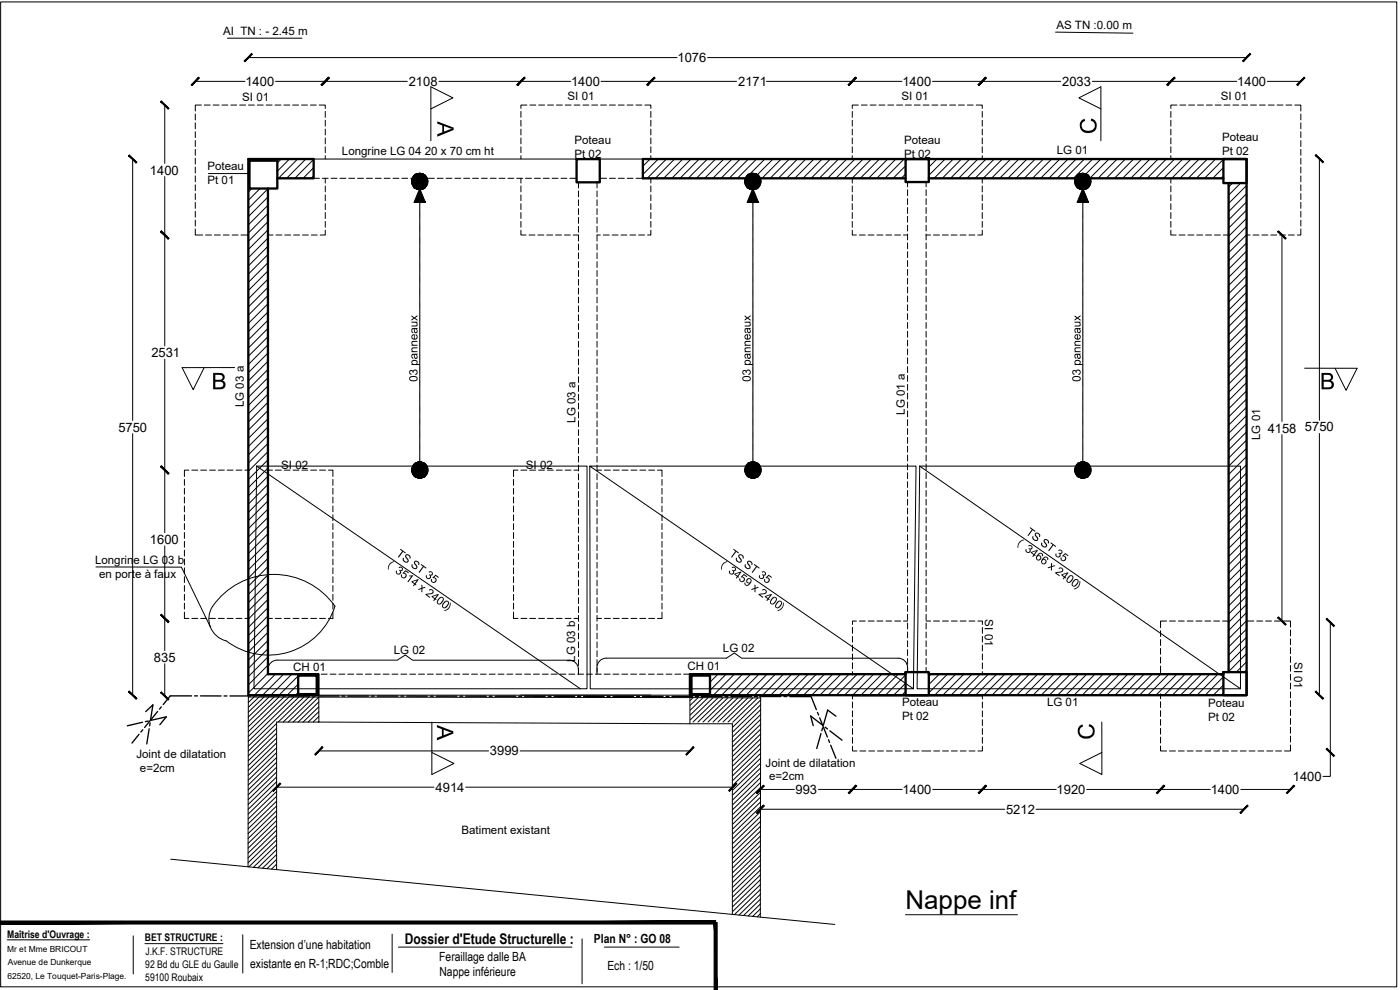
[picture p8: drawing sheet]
<svg xmlns="http://www.w3.org/2000/svg" width="420mm" height="297mm" viewBox="0 0 420 297" stroke-linecap="round" stroke-linejoin="round" font-family="sans-serif">
<defs><g id="words">
<text font-size="7.8" x="271.8" y="272.8">Nappe inf</text>
<text font-size="4.4" x="121.5" y="283.3">Dossier d'Etude Structurelle :</text>
<g font-size="3.9">
<text x="203.3" y="18.7">1076</text>
<text x="73.7" y="25.8">1400</text>
<text x="122.7" y="25.8">2108</text>
<text x="171.4" y="25.8">1400</text>
<text x="221.5" y="25.8">2171</text>
<text x="270.8" y="25.8">1400</text>
<text x="318.8" y="25.8">2033</text>
<text x="371.3" y="25.8">1400</text>
<text x="45" y="52.4">1400</text>
<text x="45.4" y="107.1">2531</text>
<text x="35.5" y="129.5">5750</text>
<text x="380.4" y="129.8">4158</text>
<text x="391.6" y="129.5">5750</text>
<text x="45" y="163.2">1600</text>
<text x="46.2" y="198.6">835</text>
<text x="147" y="226.7">3999</text>
<text x="130.7" y="237.6">4914</text>
<text x="238.8" y="238.2">993</text>
<text x="270.9" y="238.2">1400</text>
<text x="317.1" y="238.2">1920</text>
<text x="363.3" y="238.2">1400</text>
<text x="388" y="234.3">1400</text>
<text x="301.9" y="244.2">5212</text>
</g>
<g font-size="3.8">
<text x="74.9" y="284.8">Extension d’une habitation</text>
<text x="178.3" y="283">Plan N° : GO 08</text>
<text x="75.1" y="290.5">existante en R-1;RDC;Comble</text>
<text x="131.8" y="288.3">Feraillage dalle BA</text>
<text x="131.9" y="292.8">Nappe inférieure</text>
<text x="182.3" y="291">Ech : 1/50</text>
</g>
<g font-size="3.5">
<text x="67" y="10.4">AI TN : - 2.45 m</text>
<text x="317" y="8.7">AS TN :0.00 m</text>
<text x="72.7" y="30.3">SI 01</text>
<text x="170.3" y="30.1">SI 01</text>
<text x="270.6" y="30.1">SI 01</text>
<text x="366.4" y="30.1">SI 01</text>
<text x="102.6" y="46.5">Longrine LG 04 20 x 70 cm ht</text>
<text x="172.4" y="43.1">Poteau</text>
<text x="172.4" y="47.3">Pt 02</text>
<text x="271.3" y="43.1">Poteau</text>
<text x="271.3" y="47.3">Pt 02</text>
<text x="317.1" y="46.1">LG 01</text>
<text x="366.8" y="42.3">Poteau</text>
<text x="366.8" y="46.4">Pt 02</text>
<text x="62.3" y="51.1">Poteau</text>
<text x="62.3" y="55.2">Pt 01</text>
<text x="73.2" y="122.2" transform="rotate(-90 73.2 122.2)">LG 03 a</text>
<text x="271.6" y="124.5" transform="rotate(-90 271.6 124.5)">LG 01 a</text>
<text x="172.7" y="126.8" transform="rotate(-90 172.7 126.8)">LG 03 a</text>
<text x="378.2" y="132" transform="rotate(-90 378.2 132)">LG 01</text>
<text x="84.4" y="140.7">SI 02</text>
<text x="157.8" y="140.6">SI 02</text>
<text x="28.5" y="169.2">Longrine LG 03 b</text>
<text x="29.7" y="173.4">en porte à faux</text>
<text x="295.6" y="185.9" transform="rotate(90 295.6 185.9)">SI 01</text>
<text x="118.2" y="196.2">LG 02</text>
<text x="217" y="195.7">LG 02</text>
<text x="88" y="201.5">CH 01</text>
<text x="172.6" y="198.6" transform="rotate(-90 172.6 198.6)">LG 03 b</text>
<text x="206.4" y="201">CH 01</text>
<text x="388.4" y="198.6" transform="rotate(90 388.4 198.6)">SI 01</text>
<text x="270.7" y="211.9">Poteau</text>
<text x="314.2" y="211.8">LG 01</text>
<text x="362.6" y="212.1">Poteau</text>
<text x="270.7" y="216">Pt 02</text>
<text x="362.6" y="216.3">Pt 02</text>
<text x="40.9" y="227.4">Joint de dilatation</text>
<text x="42" y="231.5">e=2cm</text>
<text x="229.8" y="230">Joint de dilatation</text>
<text x="230.8" y="234.1">e=2cm</text>
<text x="138.5" y="250.2">Batiment existant</text>
</g>
<g font-size="3.2">
<text x="2.2" y="281.3">Maîtrise d'Ouvrage :</text>
<text x="43.5" y="282.5">BET STRUCTURE :</text>
<text x="43.6" y="286.4">J.K.F. STRUCTURE</text>
<text x="43.6" y="290.4">92 Bd du GLE du Gaulle</text>
<text x="43.6" y="294.3">59100 Roubaix</text>
</g>
<g font-size="2.5">
<text x="2.2" y="285.5">Mr et Mme BRICOUT</text>
<text x="2.2" y="293.6">62520, Le Touquet-Paris-Plage.</text>
<text x="2.3" y="289.6">Avenue de Dunkerque</text>
</g>
</g></defs>
<!-- layer: Porteur -->
<g fill="none" stroke="#000" stroke-width=".7">
<path d="M74.9 48.2h8.3v8.4h-8.3zM94.1 47.8v5.7h-10.9M94.1 47.7h-19.6v160.9h21.1v-6.3h-15.2v-145.7M173 47.7h7v7h-7zM271.8 53.5h-78.9v-5.8h181.2v160.9h-167v-6.3h64.7M271.8 47.7h6.9v6.9h-6.9zM278.7 53.5h88.5M367.2 47.7h6.9v7.2h-6.9zM368.7 54.9v146.8M89.5 202.7h5.6v5.6h-5.6zM207.5 202.7h5.6v5.6h-5.6zM255.8 208.6h39"/>
<path d="M271.8 201.7h6.9v6.9h-6.9zM278.7 202.3h88.5M367.2 201.7h6.9v6.9h-6.9z"/>
</g>
<!-- layer: 0 -->
<g fill="none" stroke="#000" stroke-width=".3">
<path d="M68.2 11.5h22.4M316.8 9.6l23.2 .4M74.5 47.7h118.4M74.6 47.7l-.1 .1M74.8 49.9l-.3 .3M74.8 52.4l-.3 .3M74.8 54.9l-.3 .3M75.6 56.6l-1.1 1M77 47.7l-.2 .2M78 56.6l-3.5 3.5M79.5 47.7l-.2 .2M80.4 56.6l-5.9 6"/>
<path d="M80.4 59.1l-5.9 5.9M81.9 47.7l-.1 .2M84.4 47.7l-1.2 1.2M86.9 47.7l-3.7 3.7M89.3 47.7l-5.7 5.8M91.8 47.7l-5.8 5.8M94.1 47.8l-5.6 5.7M94.1 50.3l-3.1 3.2M94.1 52.8l-.7 .7M126 53.5v.1M126 53.7v.2M126 54v.2"/>
<path d="M126 54.2v.2M126 54.5v.2M126 54.8v.2M126 55.1v.4M126 55.6v.2M126 55.9v.2M126 56.2v.2M126 56.5v.1M126 56.7v.2M126 57v.2M126 57.3v.2M126 57.6v.2"/>
<path d="M126 57.9v.1M126 58.1v.2M126 58.4v.2M126 58.7v.2M126 59v.2M126 59.3v.1M126 59.5v.2M126 59.8v.2M195.1 47.7l-2.2 2.2M197.5 47.7l-4.6 4.7M200 47.7l-5.8 5.8M202.5 47.7l-5.8 5.8"/>
<path d="M204.9 47.7l-5.7 5.8M207.4 47.7l-5.8 5.8M209.8 47.7l-5.7 5.8M212.3 47.7l-5.8 5.8M214.8 47.7l-5.8 5.8M217.2 47.7l-5.7 5.8M219.7 47.7l-5.8 5.8M222.1 47.7l-5.7 5.8M224.6 47.7l-5.8 5.8M226 53.5v.1M226 53.7v.2M226 54v.2"/>
<path d="M226 54.2v.2M226 54.5v.2M226 54.8v.2M226 55.1v.4M226 55.6v.2M226 55.9v.2M226 56.2v.2M226 56.5v.1M226 56.7v.2M226 57v.2M226 57.3v.2M226 57.6v.2"/>
<path d="M226 57.9v.1M226 58.1v.2M226 58.4v.2M226 58.7v.2M226 59v.2M226 59.3v.1M226 59.5v.2M226 59.8v.2M227.1 47.7l-5.8 5.8M229.5 47.7l-5.7 5.8M232 47.7l-5.8 5.8M234.4 47.7l-5.7 5.8"/>
<path d="M236.9 47.7l-5.8 5.8M239.4 47.7l-5.8 5.8M241.8 47.7l-5.7 5.8M244.3 47.7l-5.8 5.8M246.7 47.7l-5.7 5.8M249.2 47.7l-5.8 5.8M251.7 47.7l-5.8 5.8M254.1 47.7l-5.7 5.8M256.6 47.7l-5.8 5.8M259 47.7l-5.7 5.8M261.5 47.7l-5.8 5.8M263.9 47.7l-5.7 5.8"/>
<path d="M266.4 47.7l-5.7 5.8M268.9 47.7l-5.8 5.8M271.3 47.7l-5.7 5.8M271.8 49.7l-3.8 3.8M271.8 52.2l-1.3 1.3M281.2 47.7l-2.5 2.5M283.6 47.7l-4.9 4.9M286.1 47.7l-5.8 5.8M288.5 47.7l-5.7 5.8M291 47.7l-5.7 5.8M293.5 47.7l-5.8 5.8M295.9 47.7l-5.7 5.8"/>
<path d="M298.4 47.7l-5.8 5.8M300.8 47.7l-5.7 5.8M303.3 47.7l-5.7 5.8M305.8 47.7l-5.8 5.8M308.2 47.7l-5.7 5.8M310.7 47.7l-5.8 5.8M313.1 47.7l-5.7 5.8M315.6 47.7l-5.7 5.8M318.1 47.7l-5.8 5.8M320.5 47.7l-5.7 5.8M323 47.7l-5.8 5.8M325 53.5v.1"/>
<path d="M325 53.7v.2M325 54v.2M325 54.2v.2M325 54.5v.2M325 54.8v.2M325 55.1v.4M325 55.6v.2M325 55.9v.2M325 56.2v.2M325 56.5v.1M325 56.7v.2M325 57v.2"/>
<path d="M325 57.3v.2M325 57.6v.2M325 57.9v.1M325 58.1v.2M325 58.4v.2M325 58.7v.2M325 59v.2M325 59.3v.1M325 59.5v.2M325 59.8v.2M325.4 47.7l-5.7 5.8M327.9 47.7l-5.7 5.8"/>
<path d="M330.4 47.7l-5.8 5.8M332.8 47.7l-5.7 5.8M335.3 47.7l-5.8 5.8M337.7 47.7l-5.7 5.8M340.2 47.7l-5.7 5.8M342.7 47.7l-5.8 5.8M345.1 47.7l-5.7 5.8M347.6 47.7l-5.8 5.8M350 47.7l-5.7 5.8M352.5 47.7l-5.7 5.8M355 47.7l-5.8 5.8M357.4 47.7l-5.7 5.8"/>
<path d="M359.9 47.7l-5.8 5.8M362.4 47.7l-5.8 5.8M364.8 47.7l-5.7 5.8M366.9 48.1l-5.4 5.4M366.9 50.6l-2.9 2.9M366.9 53l-.5 .5M369.9 54.9l-1.2 1.2M372.3 54.9l-3.6 3.7M374.1 55.6l-5.4 5.5M374.1 58.1l-5.4 5.4M80.4 61.6l-5.9 5.9M80.4 64l-5.9 5.9"/>
<path d="M80.4 66.5l-5.9 5.9M80.4 69l-5.9 5.9M80.4 71.4l-5.9 5.9M80.4 73.9l-5.9 5.9M80.4 76.4l-5.9 5.9M80.4 78.8l-5.9 5.9M126 60.1v.2M126 60.4v.2M126 60.6v.2M126 60.9v.2M126 61.2v.2M126 61.5v.2"/>
<path d="M126 61.8v.1M126 62v.5M126 62.6v.2M126 62.9v.2M126 63.1v.2M126 63.4v.2M126 63.7v.2M126 64v.2M126 64.3v.2M126 64.5v.2M126 64.8v.2M126 65.1v.2"/>
<path d="M126 65.4v.2M126 65.6v.3M126 65.9v.2M126 66.2v.2M126 66.5v.2M126 66.8v.2M126 67v.2M126 67.3v.5M126 67.9v.2M126 68.2v.2M126 68.4v.2M126 68.7v.2"/>
<path d="M126 69v.5M126 69.6v.2M126 69.8v.2M126 70.1v.2M126 70.4v.2M126 70.7v.2M126 70.9v.2M126 71.2v.2M126 71.5v.2M126 71.8v.2M126 72.1v.1M126 72.3v.2"/>
<path d="M126 72.6v.2M126 72.9v.2M126 73.2v.2M126 73.5v.1M126 73.7v.2M126 74v.2M126 74.3v.5M126 74.9v.1M126 75.1v.2M126 75.4v.2M126 75.7v.2M126 76v.1"/>
<path d="M126 76.2v.2M126 76.5v.2M126 76.8v.2M126 77.1v.2M126 77.4v.1M126 77.6v.2M126 77.9v.2M126 78.2v.2M126 78.5v.2M126 78.7v.2M126 79v.2M126 79.3v.2"/>
<path d="M126 79.6v.2M126 79.9v.2M226 60.1v.2M226 60.4v.2M226 60.6v.2M226 60.9v.2M226 61.2v.2M226 61.5v.2M226 61.8v.1M226 62v.5M226 62.6v.2M226 62.9v.2"/>
<path d="M226 63.1v.2M226 63.4v.2M226 63.7v.2M226 64v.2M226 64.3v.2M226 64.5v.2M226 64.8v.2M226 65.1v.2M226 65.4v.2M226 65.6v.3M226 65.9v.2M226 66.2v.2"/>
<path d="M226 66.5v.2M226 66.8v.2M226 67v.2M226 67.3v.5M226 67.9v.2M226 68.2v.2M226 68.4v.2M226 68.7v.2M226 69v.5M226 69.6v.2M226 69.8v.2M226 70.1v.2"/>
<path d="M226 70.4v.2M226 70.7v.2M226 70.9v.2M226 71.2v.2M226 71.5v.2M226 71.8v.2M226 72.1v.1M226 72.3v.2M226 72.6v.2M226 72.9v.2M226 73.2v.2M226 73.5v.1"/>
<path d="M226 73.7v.2M226 74v.2M226 74.3v.5M226 74.9v.1M226 75.1v.2M226 75.4v.2M226 75.7v.2M226 76v.1M226 76.2v.2M226 76.5v.2M226 76.8v.2M226 77.1v.2"/>
<path d="M226 77.4v.1M226 77.6v.2M226 77.9v.2M226 78.2v.2M226 78.5v.2M226 78.7v.2M226 79v.2M226 79.3v.2M226 79.6v.2M226 79.9v.2M325 60.1v.2M325 60.4v.2"/>
<path d="M325 60.6v.2M325 60.9v.2M325 61.2v.2M325 61.5v.2M325 61.8v.1M325 62v.5M325 62.6v.2M325 62.9v.2M325 63.1v.2M325 63.4v.2M325 63.7v.2M325 64v.2"/>
<path d="M325 64.3v.2M325 64.5v.2M325 64.8v.2M325 65.1v.2M325 65.4v.2M325 65.6v.3M325 65.9v.2M325 66.2v.2M325 66.5v.2M325 66.8v.2M325 67v.2M325 67.3v.5"/>
<path d="M325 67.9v.2M325 68.2v.2M325 68.4v.2M325 68.7v.2M325 69v.5M325 69.6v.2M325 69.8v.2M325 70.1v.2M325 70.4v.2M325 70.7v.2M325 70.9v.2M325 71.2v.2"/>
<path d="M325 71.5v.2M325 71.8v.2M325 72.1v.1M325 72.3v.2M325 72.6v.2M325 72.9v.2M325 73.2v.2M325 73.5v.1M325 73.7v.2M325 74v.2M325 74.3v.5M325 74.9v.1"/>
<path d="M325 75.1v.2M325 75.4v.2M325 75.7v.2M325 76v.1M325 76.2v.2M325 76.5v.2M325 76.8v.2M325 77.1v.2M325 77.4v.1M325 77.6v.2M325 77.9v.2M325 78.2v.2"/>
<path d="M325 78.5v.2M325 78.7v.2M325 79v.2M325 79.3v.2M325 79.6v.2M325 79.9v.2M374.1 60.6l-5.4 5.4M374.1 63l-5.4 5.4M374.1 65.5l-5.4 5.4M374.1 68l-5.4 5.4M374.1 70.4l-5.4 5.4M374.1 72.9l-5.4 5.4"/>
<path d="M374.1 75.3l-5.4 5.5M374.1 77.8l-5.4 5.4M80.4 81.3l-5.9 5.9M80.4 83.8l-5.9 5.9M80.4 86.2l-5.9 5.9M80.4 88.7l-5.9 5.9M80.4 91.2l-5.9 5.9M80.4 93.6l-5.9 5.9M80.4 96.1l-5.9 5.9M80.4 98.5l-5.9 5.9M126 80.1v.2M126 80.4v.2"/>
<path d="M126 80.7v.2M126 81v.2M126 81.2v.5M126 81.8v.2M126 82.1v.2M126 82.4v.2M126 82.6v.2M126 82.9v.2M126 83.2v.2M126 83.5v.2M126 83.8v.2M126 84v.2"/>
<path d="M126 84.3v.2M126 84.6v.2M126 84.9v.2M126 85.2v.2M126 85.4v.2M126 85.7v.2M126 86v.2M126 86.3v.2M126 86.5v.2M126 86.8v.2M126 87.1v.2M126 87.4v.2"/>
<path d="M126 87.7v.1M126 87.9v.2M126 88.2v.5M126 88.8v.2M126 89.1v.1M126 89.3v.2M126 89.6v.2M126 89.9v.2M126 90.2v.2M126 90.5v.1M126 90.7v.2M126 91v.2"/>
<path d="M126 91.3v.2M126 91.6v.1M126 91.8v.2M126 92.1v.2M126 92.4v.2M126 92.7v.2M126 92.9v.2M126 93.2v.2M126 93.5v.5M126 94.1v.2M126 94.3v.2M126 94.6v.2"/>
<path d="M126 94.9v.2M126 95.2v.2M126 95.4v.3M126 95.7v.2M126 96v.2M126 96.3v.2M126 96.6v.2M126 96.8v.2M126 97.1v.2M126 97.4v.2M126 97.7v.2M126 98v.2"/>
<path d="M126 98.2v.2M126 98.5v.2M126 98.8v.2M126 99.1v.2M126 99.4v.2M126 99.6v.2M126 99.9v.2M226 80.1v.2M226 80.4v.2M226 80.7v.2M226 81v.2M226 81.2v.5"/>
<path d="M226 81.8v.2M226 82.1v.2M226 82.4v.2M226 82.6v.2M226 82.9v.2M226 83.2v.2M226 83.5v.2M226 83.8v.2M226 84v.2M226 84.3v.2M226 84.6v.2M226 84.9v.2"/>
<path d="M226 85.2v.2M226 85.4v.2M226 85.7v.2M226 86v.2M226 86.3v.2M226 86.5v.2M226 86.8v.2M226 87.1v.2M226 87.4v.2M226 87.7v.1M226 87.9v.2M226 88.2v.5"/>
<path d="M226 88.8v.2M226 89.1v.1M226 89.3v.2M226 89.6v.2M226 89.9v.2M226 90.2v.2M226 90.5v.1M226 90.7v.2M226 91v.2M226 91.3v.2M226 91.6v.1M226 91.8v.2"/>
<path d="M226 92.1v.2M226 92.4v.2M226 92.7v.2M226 92.9v.2M226 93.2v.2M226 93.5v.5M226 94.1v.2M226 94.3v.2M226 94.6v.2M226 94.9v.2M226 95.2v.2M226 95.4v.3"/>
<path d="M226 95.7v.2M226 96v.2M226 96.3v.2M226 96.6v.2M226 96.8v.2M226 97.1v.2M226 97.4v.2M226 97.7v.2M226 98v.2M226 98.2v.2M226 98.5v.2M226 98.8v.2"/>
<path d="M226 99.1v.2M226 99.4v.2M226 99.6v.2M226 99.9v.2M325 80.1v.2M325 80.4v.2M325 80.7v.2M325 81v.2M325 81.2v.5M325 81.8v.2M325 82.1v.2M325 82.4v.2"/>
<path d="M325 82.6v.2M325 82.9v.2M325 83.2v.2M325 83.5v.2M325 83.8v.2M325 84v.2M325 84.3v.2M325 84.6v.2M325 84.9v.2M325 85.2v.2M325 85.4v.2M325 85.7v.2"/>
<path d="M325 86v.2M325 86.3v.2M325 86.5v.2M325 86.8v.2M325 87.1v.2M325 87.4v.2M325 87.7v.1M325 87.9v.2M325 88.2v.5M325 88.8v.2M325 89.1v.1M325 89.3v.2"/>
<path d="M325 89.6v.2M325 89.9v.2M325 90.2v.2M325 90.5v.1M325 90.7v.2M325 91v.2M325 91.3v.2M325 91.6v.1M325 91.8v.2M325 92.1v.2M325 92.4v.2M325 92.7v.2"/>
<path d="M325 92.9v.2M325 93.2v.2M325 93.5v.5M325 94.1v.2M325 94.3v.2M325 94.6v.2M325 94.9v.2M325 95.2v.2M325 95.4v.3M325 95.7v.2M325 96v.2M325 96.3v.2"/>
<path d="M325 96.6v.2M325 96.8v.2M325 97.1v.2M325 97.4v.2M325 97.7v.2M325 98v.2M325 98.2v.2M325 98.5v.2M325 98.8v.2M325 99.1v.2M325 99.4v.2M325 99.6v.2"/>
<path d="M325 99.9v.2M374.1 80.3l-5.4 5.4M374.1 82.7l-5.4 5.5M374.1 85.2l-5.4 5.4M374.1 87.7l-5.4 5.4M374.1 90.1l-5.4 5.5M374.1 92.6l-5.4 5.4M374.1 95.1l-5.4 5.4M374.1 97.5l-5.4 5.4M374.1 100l-5.4 5.4M80.4 101l-5.9 5.9M80.4 103.5l-5.9 5.9"/>
<path d="M80.4 105.9l-5.9 5.9M80.4 108.4l-5.9 5.9M80.4 110.9l-5.9 5.9M80.4 113.3l-5.9 5.9M80.4 115.8l-5.9 5.9M80.4 118.3l-5.9 5.9M126 100.2v.2M126 100.5v.5M126 101v.2M126 101.3v.2M126 101.6v.2M126 101.9v.2"/>
<path d="M126 102.1v.2M126 102.4v.2M126 102.7v.2M126 103v.2M126 103.3v.1M126 103.5v.2M126 103.8v.2M126 104.1v.2M126 104.4v.2M126 104.7v.1M126 104.9v.2M126 105.2v.2"/>
<path d="M126 105.5v.2M126 105.8v.2M126 106.1v.1M126 106.3v.2M126 106.6v.2M126 106.9v.2M126 107.2v.1M126 107.4v.5M126 108v.2M126 108.3v.2M126 108.5v.2M126 108.8v.2"/>
<path d="M126 109.1v.2M126 109.4v.2M126 109.7v.2M126 109.9v.2M126 110.2v.2M126 110.5v.2M126 110.8v.2M126 111v.3M126 111.3v.2M126 111.6v.2M126 111.9v.2M126 112.2v.2"/>
<path d="M126 112.4v.2M126 112.7v.5M126 113.3v.2M126 113.6v.2M126 113.8v.2M126 114.1v.2M126 114.4v.5M126 115v.2M126 115.2v.2M126 115.5v.2M126 115.8v.2M126 116.1v.2"/>
<path d="M126 116.3v.3M126 116.6v.2M126 116.9v.2M126 117.2v.2M126 117.5v.2M126 117.7v.2M126 118v.2M126 118.3v.2M126 118.6v.2M126 118.9v.1M126 119.1v.2M126 119.4v.2"/>
<path d="M126 119.7v.5M226 100.2v.2M226 100.5v.5M226 101v.2M226 101.3v.2M226 101.6v.2M226 101.9v.2M226 102.1v.2M226 102.4v.2M226 102.7v.2M226 103v.2M226 103.3v.1"/>
<path d="M226 103.5v.2M226 103.8v.2M226 104.1v.2M226 104.4v.2M226 104.7v.1M226 104.9v.2M226 105.2v.2M226 105.5v.2M226 105.8v.2M226 106.1v.1M226 106.3v.2M226 106.6v.2"/>
<path d="M226 106.9v.2M226 107.2v.1M226 107.4v.5M226 108v.2M226 108.3v.2M226 108.5v.2M226 108.8v.2M226 109.1v.2M226 109.4v.2M226 109.7v.2M226 109.9v.2M226 110.2v.2"/>
<path d="M226 110.5v.2M226 110.8v.2M226 111v.3M226 111.3v.2M226 111.6v.2M226 111.9v.2M226 112.2v.2M226 112.4v.2M226 112.7v.5M226 113.3v.2M226 113.6v.2M226 113.8v.2"/>
<path d="M226 114.1v.2M226 114.4v.5M226 115v.2M226 115.2v.2M226 115.5v.2M226 115.8v.2M226 116.1v.2M226 116.3v.3M226 116.6v.2M226 116.9v.2M226 117.2v.2M226 117.5v.2"/>
<path d="M226 117.7v.2M226 118v.2M226 118.3v.2M226 118.6v.2M226 118.9v.1M226 119.1v.2M226 119.4v.2M226 119.7v.5M325 100.2v.2M325 100.5v.5M325 101v.2M325 101.3v.2"/>
<path d="M325 101.6v.2M325 101.9v.2M325 102.1v.2M325 102.4v.2M325 102.7v.2M325 103v.2M325 103.3v.1M325 103.5v.2M325 103.8v.2M325 104.1v.2M325 104.4v.2M325 104.7v.1"/>
<path d="M325 104.9v.2M325 105.2v.2M325 105.5v.2M325 105.8v.2M325 106.1v.1M325 106.3v.2M325 106.6v.2M325 106.9v.2M325 107.2v.1M325 107.4v.5M325 108v.2M325 108.3v.2"/>
<path d="M325 108.5v.2M325 108.8v.2M325 109.1v.2M325 109.4v.2M325 109.7v.2M325 109.9v.2M325 110.2v.2M325 110.5v.2M325 110.8v.2M325 111v.3M325 111.3v.2M325 111.6v.2"/>
<path d="M325 111.9v.2M325 112.2v.2M325 112.4v.2M325 112.7v.5M325 113.3v.2M325 113.6v.2M325 113.8v.2M325 114.1v.2M325 114.4v.5M325 115v.2M325 115.2v.2M325 115.5v.2"/>
<path d="M325 115.8v.2M325 116.1v.2M325 116.3v.3M325 116.6v.2M325 116.9v.2M325 117.2v.2M325 117.5v.2M325 117.7v.2M325 118v.2M325 118.3v.2M325 118.6v.2M325 118.9v.1"/>
<path d="M325 119.1v.2M325 119.4v.2M325 119.7v.5M374.1 102.5l-5.4 5.4M374.1 104.9l-5.4 5.4M374.1 107.4l-5.4 5.4M374.1 109.8l-5.4 5.5M374.1 112.3l-5.4 5.4M374.1 114.8l-5.4 5.4M374.1 117.2l-5.4 5.5M374.1 119.7l-5.4 5.4M80.4 120.7l-5.9 5.9"/>
<path d="M80.4 123.2l-5.9 5.9M80.4 125.7l-5.9 5.9M80.4 128.1l-5.9 5.9M80.4 130.6l-5.9 5.9M80.4 133l-5.9 5.9M80.4 135.5l-5.9 5.9M80.4 138l-5.9 5.9M126 120.3v.1M126 120.5v.2M126 120.8v.2M126 121.1v.2M126 121.4v.1"/>
<path d="M126 121.6v.2M126 121.9v.2M126 122.2v.2M126 122.5v.2M126 122.8v.1M126 123v.2M126 123.3v.2M126 123.6v.2M126 123.9v.2M126 124.1v.2M126 124.4v.2M126 124.7v.2"/>
<path d="M126 125v.2M126 125.3v.2M126 125.5v.2M126 125.8v.2M126 126.1v.2M126 126.4v.2M126 126.6v.5M126 127.2v.2M126 127.5v.2M126 127.8v.2M126 128v.2M126 128.3v.2"/>
<path d="M126 128.6v.2M126 128.9v.2M126 129.2v.2M126 129.4v.2M126 129.7v.2M126 130v.2M126 130.3v.2M126 130.6v.2M126 130.8v.2M126 131.1v.2M126 131.4v.2M126 131.7v.2"/>
<path d="M126 131.9v.3M126 132.2v.2M126 132.5v.2M126 132.8v.2M126 133.1v.2M126 133.3v.2M126 133.6v.5M126 134.2v.2M126 134.5v.1M126 134.7v.2M126 135v.2M126 135.3v.2"/>
<path d="M126 135.6v.2M126 135.9v.1M126 136.1v.2M126 136.4v.2M126 136.7v.2M126 137v.1M126 137.2v.2M126 137.5v.2M126 137.8v.2M126 138.1v.2M126 138.4v.1M126 138.6v.2"/>
<path d="M126 138.9v.5M126 139.5v.2M126 139.7v.2M226 120.3v.1M226 120.5v.2M226 120.8v.2M226 121.1v.2M226 121.4v.1M226 121.6v.2M226 121.9v.2M226 122.2v.2M226 122.5v.2"/>
<path d="M226 122.8v.1M226 123v.2M226 123.3v.2M226 123.6v.2M226 123.9v.2M226 124.1v.2M226 124.4v.2M226 124.7v.2M226 125v.2M226 125.3v.2M226 125.5v.2M226 125.8v.2"/>
<path d="M226 126.1v.2M226 126.4v.2M226 126.6v.5M226 127.2v.2M226 127.5v.2M226 127.8v.2M226 128v.2M226 128.3v.2M226 128.6v.2M226 128.9v.2M226 129.2v.2M226 129.4v.2"/>
<path d="M226 129.7v.2M226 130v.2M226 130.3v.2M226 130.6v.2M226 130.8v.2M226 131.1v.2M226 131.4v.2M226 131.7v.2M226 131.9v.3M226 132.2v.2M226 132.5v.2M226 132.8v.2"/>
<path d="M226 133.1v.2M226 133.3v.2M226 133.6v.5M226 134.2v.2M226 134.5v.1M226 134.7v.2M226 135v.2M226 135.3v.2M226 135.6v.2M226 135.9v.1M226 136.1v.2M226 136.4v.2"/>
<path d="M226 136.7v.2M226 137v.1M226 137.2v.2M226 137.5v.2M226 137.8v.2M226 138.1v.2M226 138.4v.1M226 138.6v.2M226 138.9v.5M226 139.5v.2M226 139.7v.2M325 120.3v.1"/>
<path d="M325 120.5v.2M325 120.8v.2M325 121.1v.2M325 121.4v.1M325 121.6v.2M325 121.9v.2M325 122.2v.2M325 122.5v.2M325 122.8v.1M325 123v.2M325 123.3v.2M325 123.6v.2"/>
<path d="M325 123.9v.2M325 124.1v.2M325 124.4v.2M325 124.7v.2M325 125v.2M325 125.3v.2M325 125.5v.2M325 125.8v.2M325 126.1v.2M325 126.4v.2M325 126.6v.5M325 127.2v.2"/>
<path d="M325 127.5v.2M325 127.8v.2M325 128v.2M325 128.3v.2M325 128.6v.2M325 128.9v.2M325 129.2v.2M325 129.4v.2M325 129.7v.2M325 130v.2M325 130.3v.2M325 130.6v.2"/>
<path d="M325 130.8v.2M325 131.1v.2M325 131.4v.2M325 131.7v.2M325 131.9v.3M325 132.2v.2M325 132.5v.2M325 132.8v.2M325 133.1v.2M325 133.3v.2M325 133.6v.5M325 134.2v.2"/>
<path d="M325 134.5v.1M325 134.7v.2M325 135v.2M325 135.3v.2M325 135.6v.2M325 135.9v.1M325 136.1v.2M325 136.4v.2M325 136.7v.2M325 137v.1M325 137.2v.2M325 137.5v.2"/>
<path d="M325 137.8v.2M325 138.1v.2M325 138.4v.1M325 138.6v.2M325 138.9v.5M325 139.5v.2M325 139.7v.2M374.1 122.2l-5.4 5.4M374.1 124.6l-5.4 5.5M374.1 127.1l-5.4 5.4M374.1 129.6l-5.4 5.4M374.1 132l-5.4 5.4"/>
<path d="M374.1 134.5l-5.4 5.4M374.1 137l-5.4 5.4M374.1 139.4l-5.4 5.4M80.4 140.4l-5.9 5.9M80.4 142.9l-5.9 5.9M80.4 145.4l-5.9 5.9M80.4 147.8l-5.9 5.9M80.4 150.3l-5.9 5.9M80.4 152.7l-5.9 6M80.4 155.2l-5.9 5.9M80.4 157.7l-5.9 5.9M374.1 141.9l-5.4 5.4"/>
<path d="M374.1 144.3l-5.4 5.5M374.1 146.8l-5.4 5.4M374.1 149.3l-5.4 5.4M374.1 151.8l-5.4 5.3M374.1 154.2l-5.4 5.4M374.1 156.7l-5.4 5.4M374.1 159.1l-5.4 5.5M80.4 170l-5.9 5.9M80.4 160.2l-5.9 5.9M80.4 162.6l-5.9 5.9M80.4 165.1l-5.9 5.9M80.4 167.5l-5.9 5.9"/>
<path d="M80.4 172.5l-5.9 5.9M80.4 174.9l-5.9 5.9M80.4 177.4l-5.9 5.9M80.4 179.9l-5.9 5.9M374.1 161.6l-5.4 5.4M374.1 164.1l-5.4 5.4M374.1 166.5l-5.4 5.4M374.1 169l-5.4 5.4M374.1 171.5l-5.4 5.4M374.1 173.9l-5.4 5.4M374.1 176.4l-5.4 5.4M374.1 178.8l-5.4 5.5"/>
<path d="M80.4 182.3l-5.9 5.9M80.4 184.8l-5.9 5.9M80.4 187.2l-5.9 6M80.4 189.7l-5.9 5.9M80.4 192.2l-5.9 5.9M80.4 194.7l-5.9 5.9M80.4 197.1l-5.9 5.9M80.4 199.6l-5.9 5.9M374.1 181.3l-5.4 5.4M374.1 183.8l-5.4 5.4M374.1 186.3l-5.4 5.4M374.1 188.7l-5.4 5.4"/>
<path d="M374.1 191.2l-5.4 5.4M374.1 193.6l-5.4 5.5M374.1 196.1l-5.4 5.4M374.1 198.6l-3.1 3.1M74.5 209.1l-.1 51M80.4 208.6h126.7M80.4 202l-5.9 5.9M82.7 202.3l-6.4 6.3M85.1 202.3l-6.3 6.3M87.6 202.3l-6.3 6.3M89.5 202.8l-5.8 5.8M89.5 205.3l-3.3 3.3"/>
<path d="M89.5 207.7l-.9 .9M90 202.3l-.4 .4M91.4 208.3l-.3 .3M92.5 202.3l-.4 .4M93.9 208.3l-.3 .3M95 202.3l-.5 .4M95.6 204.1l-.5 .5M95.6 206.6l-.5 .5M95.7 209.2v7.4M95.7 216.6h-12.7v44.3M95.7 216.6l111.4 .6M207.1 217.2h12.7v57.2"/>
<path d="M207.1 209.3v7.9M207.5 202.8l-.4 .5M207.5 205.3l-.4 .5M207.5 207.8l-.4 .4M208.1 202.3l-.5 .4M209.5 208.3l-.3 .3M210.5 202.3l-.4 .4M211.9 208.3l-.3 .3M213 202.3l-.4 .4M215.5 202.3l-2.4 2.4M217.9 202.3l-4.8 4.8M220.4 202.3l-6.3 6.3"/>
<path d="M222.8 202.3l-6.2 6.3M225.3 202.3l-6.3 6.3M227.8 202.3l-6.3 6.3M228.3 209.4l-.1 65.8M230.2 202.3l-6.3 6.3M232.7 202.3l-6.3 6.3M235.1 202.3l-6.2 6.3M237.6 202.3l-6.3 6.3M240.1 202.3l-6.3 6.3M242.5 202.3l-6.3 6.3M245 202.3l-6.3 6.3M247.4 202.3l-6.2 6.3"/>
<path d="M249.9 202.3l-6.3 6.3M252.4 202.3l-6.3 6.3M254.8 202.3l-6.3 6.3M257.3 202.3l-6.3 6.3M259.7 202.3l-6.3 6.3M262.2 202.3l-6.3 6.3M264.7 202.3l-6.3 6.3M267.1 202.3l-6.3 6.3M269.6 202.3l-6.3 6.3M271.8 202.5l-6.1 6.1M271.8 205l-3.6 3.6M271.8 207.5l-1.1 1.1"/>
<path d="M279.4 202.3l-.7 .7M281.9 202.3l-3.2 3.1M284.3 202.3l-5.6 5.6M286.8 202.3l-6.3 6.3M289.3 202.3l-6.3 6.3M291.7 202.3l-6.3 6.3M294.2 202.3l-6.3 6.3M296.6 202.3l-6.3 6.3M299.1 202.3l-6.3 6.3M301.6 202.3l-6.3 6.3M304 202.3l-6.3 6.3M306.5 202.3l-6.3 6.3"/>
<path d="M308.9 202.3l-6.3 6.3M311.4 202.3l-6.3 6.3M313.9 202.3l-6.3 6.3M316.3 202.3l-6.3 6.3M318.8 202.3l-6.3 6.3M321.2 202.3l-6.3 6.3M323.7 202.3l-6.3 6.3M326.2 202.3l-6.4 6.3M328.6 202.3l-6.3 6.3M331.1 202.3l-6.3 6.3M333.5 202.3l-6.3 6.3M336 202.3l-6.3 6.3"/>
<path d="M338.5 202.3l-6.4 6.3M340.9 202.3l-6.3 6.3M343.4 202.3l-6.3 6.3M345.8 202.3l-6.3 6.3M348.3 202.3l-6.3 6.3M350.8 202.3l-6.4 6.3M353.2 202.3l-6.3 6.3M355.7 202.3l-6.3 6.3M358.1 202.3l-6.3 6.3M360.6 202.3l-6.3 6.3M363.1 202.3l-6.4 6.3M365.5 202.3l-6.3 6.3"/>
<path d="M367.2 208l-.6 .6M367.2 203.1l-5.5 5.5M367.2 205.5l-3.1 3.1M374.1 201l-.6 .7M51.2 257.8l199.3 19.6M174.7 281.7v13.5"/>
</g>
<circle cx="228.2" cy="209.1" r=".26" fill="#000"/>
<!-- layer: linteaux -->
<g fill="none" stroke="#000" stroke-width=".3">
<path d="M74.7 209.2l-.2 .1M76.2 209.2l-1.7 1.6M77.7 209.2l-3.2 3M79.2 209.2l-4.7 4.5M80.7 209.2l-6.2 5.9M82.2 209.2l-7.7 7.4M83 217.1l-8.5 8.2M83 218.5l-8.5 8.3M83 220l-8.5 8.3M83.7 209.2l-9.2 8.9M85.2 209.1l-10.7 10.4M86.7 209.1l-12.2 11.9"/>
<path d="M88.2 209.1l-13.7 13.3M89.7 209.1l-15.2 14.8M91.2 209.1l-7.7 7.5M92.7 209.1l-7.7 7.5M94.2 209.1l-7.7 7.5M95.7 209.2l-7.7 7.4M95.7 210.6l-6.2 6M95.7 212.1l-4.7 4.5M95.7 213.5l-3.2 3.1M95.7 215l-1.7 1.6M95.7 216.4l-.2 .2M207.9 209.4l-.7 .7"/>
<path d="M209.4 209.4l-2.2 2.2M210.9 209.4l-3.7 3.6M212.4 209.4l-5.2 5.1M213.9 209.4l-6.7 6.6M215.4 209.4l-7.4 7.2M216.9 209.4l-7.4 7.2M218.4 209.4l-7.4 7.2M219.9 209.4l-7.4 7.2M221.4 209.4l-7.4 7.2M222.9 209.4l-7.4 7.2M224.4 209.4l-7.4 7.2M225.9 209.4l-7.4 7.2"/>
<path d="M227.4 209.4l-7.5 7.3M228.3 210l-8.4 8.2M228.3 211.5l-8.4 8.1M228.3 212.9l-8.4 8.2M228.3 214.4l-8.4 8.1M228.3 215.8l-8.4 8.2M228.3 217.3l-8.4 8.1M228.3 218.8l-8.4 8.1M83 221.5l-8.5 8.2M83 222.9l-8.5 8.3M83 224.4l-8.5 8.2M83 225.8l-8.5 8.3"/>
<path d="M83 227.3l-8.5 8.2M83 228.7l-8.5 8.3M83 230.2l-8.5 8.3M83 231.6l-8.5 8.3M83 233.1l-8.5 8.3M83 234.6l-8.5 8.3M83 236l-8.5 8.3M83 237.5l-8.5 8.3M83 238.9l-8.5 8.3M228.3 220.2l-8.4 8.2M228.3 221.7l-8.4 8.1M228.3 223.1l-8.4 8.2"/>
<path d="M228.3 224.6l-8.4 8.1M228.3 226l-8.4 8.2M228.3 227.5l-8.4 8.1M228.3 228.9l-8.4 8.2M228.3 230.4l-8.4 8.1M228.3 231.9l-8.4 8.1M228.3 233.3l-8.4 8.2M228.3 234.8l-8.4 8.1M228.3 236.2l-8.4 8.2M228.3 237.7l-8.4 8.1M228.3 239.1l-8.4 8.2M83 240.4l-8.5 8.3"/>
<path d="M83 241.8l-8.5 8.3M83 243.3l-8.5 8.3M83 244.7l-8.5 8.4M83 246.2l-8.5 8.3M83 247.6l-8.5 8.4M83 249.1l-8.6 8.3M83 250.6l-8.6 8.3M83 252l-8.3 8.1M83 253.5l-6.9 6.7M83 254.9l-5.6 5.5M83 256.4l-4.2 4.1M83 257.8l-2.9 2.8"/>
<path d="M83 259.3l-1.5 1.5M228.3 240.6l-8.4 8.1M228.3 242l-8.4 8.2M228.3 243.5l-8.4 8.1M228.3 245l-8.4 8.1M228.3 246.4l-8.4 8.2M228.3 247.9l-8.4 8.1M228.3 249.3l-8.4 8.2M228.3 250.8l-8.4 8.1M228.3 252.2l-8.4 8.2M228.3 253.7l-8.4 8.1M228.3 255.2l-8.4 8.1"/>
<path d="M228.3 256.6l-8.4 8.1M228.3 258l-8.4 8.2M228.3 259.5l-8.4 8.1M83 260.7l-.1 .2M228.3 261l-8.4 8.1M228.3 262.4l-8.4 8.2M228.3 263.9l-8.4 8.1M228.3 265.3l-8.4 8.2M228.3 266.8l-7.9 7.6M228.3 268.3l-6.5 6.3M228.3 269.7l-5.2 5M228.3 271.2l-3.8 3.6"/>
<path d="M228.3 272.6l-2.4 2.4M228.3 274.1l-1.1 1"/>
</g>
<!-- layer: AL Fondations -->
<g fill="none" stroke="#000" stroke-width=".3">
<path d="M58.6 34.2v1.8M58.6 36.9v1.7M58.6 39.5v1.8M60.4 31.5h-1.8v1.8M61.3 31.5h1.8M64 31.5h1.7M66.6 31.5h1.8M69.3 31.5h1.7M71.9 31.5h1.8M74.6 31.5h1.7M77.2 31.5h1.8M79.9 31.5h1.8"/>
<path d="M82.5 31.5h1.8M85.2 31.5h1.8M87.8 31.5h1.8M90.5 31.5h1.8M93.2 31.5h1.7M95.8 31.5h1.8v1M97.6 33.4v1.8M97.6 36.1v1.8M97.6 38.7v1.8M156.3 33.4v1.8M156.3 36.1v1.8M156.3 38.7v1.8"/>
<path d="M158.1 31.5h-1.8v1M159 31.5h1.8M161.7 31.5h1.7M164.3 31.5h1.8M167 31.5h1.8M169.6 31.5h1.8M172.3 31.5h1.8M174.9 31.5h1.8M177.6 31.5h1.8M180.3 31.5h1.7M182.9 31.5h1.8M185.5 31.5h1.8"/>
<path d="M188.2 31.5h1.8M190.9 31.5h1.7M193.5 31.5h1.8v1M195.3 33.4v1.8M195.3 36.1v1.8M195.3 38.7v1.8M255.8 33.4v1.8M255.8 36.1v1.8M255.8 38.7v1.8M257.6 31.5h-1.8v1M258.5 31.5h1.7M261.1 31.5h1.8"/>
<path d="M263.8 31.5h1.8M266.4 31.5h1.8M269.1 31.5h1.8M271.7 31.5h1.8M274.4 31.5h1.8M277.1 31.5h1.7M279.7 31.5h1.8M282.4 31.5h1.7M285 31.5h1.8M287.7 31.5h1.7M290.3 31.5h1.8M293 31.5h1.8v1"/>
<path d="M294.8 33.4v1.8M294.8 36.1v1.8M294.8 38.7v1.8M351.4 33.4v1.8M351.4 36.1v1.8M351.4 38.7v1.8M353.2 31.5h-1.8v1M354.1 31.5h1.8M356.7 31.5h1.8M359.4 31.5h1.8M362.1 31.5h1.7M364.7 31.5h1.8"/>
<path d="M367.3 31.5h1.8M370 31.5h1.8M372.7 31.5h1.7M375.3 31.5h1.8M378 31.5h1.7M380.6 31.5h1.8M383.3 31.5h1.7M385.9 31.5h1.8M388.6 31.5h1.8v1.8M390.4 34.2v1.8M390.4 36.9v1.7M390.4 39.5v1.8"/>
<path d="M58.6 42.2v1.7M58.6 44.8v1.8M58.6 47.5v1.7M58.6 50.1v1.8M58.6 52.8v1.8M58.6 55.4v1.8M58.6 58.1v1.8M83.2 53.5h2M86.1 53.5h1.8M88.8 53.5h1.7M91.4 53.5h1.8M94.1 53.5h1.7"/>
<path d="M96.7 53.5h1.8M97.6 41.4v1.8M97.6 44v1.8M97.6 46.7v1M97.6 53.5v1.4M97.6 55.8v1.8M97.6 58.5v1.7M99.4 53.5h1.7M102 53.5h1.8M104.7 53.5h1.7M107.3 53.5h1.8M110 53.5h1.8"/>
<path d="M112.6 53.5h1.8M115.3 53.5h1.8M117.9 53.5h1.8M120.6 53.5h1.8M123.3 53.5h1.7M125.9 53.5h1.8M128.6 53.5h1.7M131.2 53.5h1.8M133.9 53.5h1.7M136.5 53.5h1.8M139.2 53.5h1.7M141.8 53.5h1.8"/>
<path d="M144.5 53.5h1.7M147.1 53.5h1.8M149.8 53.5h1.8M152.4 53.5h1.8M155.1 53.5h1.8M156.3 41.4v1.8M156.3 44v1.8M156.3 46.7v1M156.3 53.5v1.4M156.3 55.8v1.8M156.3 58.5v1.7M157.7 53.5h1.8"/>
<path d="M160.4 53.5h1.8M163 53.5h1.8M165.7 53.5h1.8M168.4 53.5h1.7M171 53.5h2.1M173.6 54.7v1.7M173.6 57.3v1.8M173.6 60v1.7M179.2 54.7v1.7M179.2 57.3v1.8M179.2 60v1.7M180 53.5h2"/>
<path d="M182.9 53.5h1.8M185.6 53.5h1.7M188.2 53.5h1.8M190.9 53.5h2M195.3 41.4v1.8M195.3 44v1.8M195.3 46.7v1M195.3 53.5v1.4M195.3 55.8v1.8M195.3 58.5v1.7M255.8 41.4v1.8M255.8 44v1.8"/>
<path d="M255.8 46.7v1M255.8 53.5v1.4M255.8 55.8v1.8M255.8 58.5v1.7M272.4 54.6v1.5M272.4 56.9v1.8M272.4 59.6v1.8M277.9 54.6v1.5M277.9 56.9v1.8M277.9 59.6v1.8M294.8 41.4v1.8M294.8 44v1.8"/>
<path d="M294.8 46.7v1M294.8 53.5v1.4M294.8 55.8v1.8M294.8 58.5v1.7M351.4 41.4v1.8M351.4 44v1.8M351.4 46.7v1M351.4 53.5v1.4M351.4 55.8v1.8M351.4 58.5v1.7M390.4 42.2v1.7M390.4 44.8v1.8"/>
<path d="M390.4 47.5v1.7M390.4 50.1v1.8M390.4 52.8v1.8M390.4 55.4v1.8M390.4 58.1v1.8M58.6 68.7v1.8h2.2M58.6 60.7v1.8M58.6 63.4v1.8M58.6 66v1.8M61.7 70.5h1.8M64.3 70.5h1.8M67 70.5h1.8"/>
<path d="M69.7 70.5h1.7M72.3 70.5h2.2M80.4 70.5h1.5M82.8 70.5h1.8M85.5 70.5h1.7M88.1 70.5h1.8M90.8 70.5h1.7M93.4 70.5h1.8M97.6 69.1v1.4h-1.5M97.6 61.1v1.8M97.6 63.8v1.7M97.6 66.4v1.8"/>
<path d="M156.3 69.1v1.4h1.6M156.3 61.1v1.8M156.3 63.8v1.7M156.3 66.4v1.8M158.8 70.5h1.7M161.4 70.5h1.8M164.1 70.5h1.8M166.7 70.5h1.8M169.4 70.5h1.8M172 70.5h1.6v1.8M173.6 62.6v1.8M173.6 65.2v1.8"/>
<path d="M173.6 67.9v1.8M173.6 73.2v1.8M173.6 75.9v1.7M173.6 78.5v1.8M179.2 62.6v1.8M179.2 65.2v1.8M179.2 67.9v1.8M179.2 73.2v1.8M179.2 75.9v1.7M179.2 78.5v1.8M180.2 70.5h-1v1.8M181.1 70.5h1.7"/>
<path d="M183.7 70.5h1.8M186.4 70.5h1.7M189 70.5h1.8M191.7 70.5h1.7M195.3 69.1v1.4h-1M195.3 61.1v1.8M195.3 63.8v1.7M195.3 66.4v1.8M255.8 69.1v1.4h1.2M255.8 61.1v1.8M255.8 63.8v1.7M255.8 66.4v1.8"/>
<path d="M257.9 70.5h1.8M260.5 70.5h1.8M263.2 70.5h1.8M265.9 70.5h1.7M268.5 70.5h1.8M271.1 70.5h1.3M272.4 62.3v1.7M272.4 64.9v1.8M272.4 67.6v1.7M272.4 70.2v1.8M272.4 72.9v1.7M272.4 75.5v1.8"/>
<path d="M272.4 78.2v1.8M277.9 70.5h1.4M277.9 62.3v1.7M277.9 64.9v1.8M277.9 67.6v1.7M277.9 70.2v1.8M277.9 72.9v1.7M277.9 75.5v1.8M277.9 78.2v1.8M280.2 70.5h1.7M282.8 70.5h1.8M285.5 70.5h1.8"/>
<path d="M288.1 70.5h1.8M290.8 70.5h1.7M294.8 69.1v1.4h-1.4M294.8 61.1v1.8M294.8 63.8v1.7M294.8 66.4v1.8M351.4 69.1v1.4h1.6M351.4 61.1v1.8M351.4 63.8v1.7M351.4 66.4v1.8M353.9 70.5h1.7M356.5 70.5h1.8"/>
<path d="M359.2 70.5h1.7M361.8 70.5h1.8M364.5 70.5h1.7M367.1 70.5h1.6M374.1 70.5h1.1M376.1 70.5h1.7M378.7 70.5h1.8M381.4 70.5h1.7M384 70.5h1.8M386.7 70.5h1.8M390.4 68.7v1.8h-1.1M390.4 60.7v1.8"/>
<path d="M390.4 63.4v1.8M390.4 66v1.8M173.6 81.2v1.7M173.6 83.8v1.8M173.6 86.5v1.8M173.6 89.1v1.8M173.6 91.8v1.7M173.6 94.4v1.8M173.6 97.1v1.8M173.6 99.7v1.8M179.2 81.2v1.7M179.2 83.8v1.8"/>
<path d="M179.2 86.5v1.8M179.2 89.1v1.8M179.2 91.8v1.7M179.2 94.4v1.8M179.2 97.1v1.8M179.2 99.7v1.8M272.4 80.8v1.8M272.4 83.5v1.7M272.4 86.1v1.8M272.4 88.8v1.8M272.4 91.4v1.8M272.4 94.1v1.8"/>
<path d="M272.4 96.8v1.7M272.4 99.4v1.8M277.9 80.8v1.8M277.9 83.5v1.7M277.9 86.1v1.8M277.9 88.8v1.8M277.9 91.4v1.8M277.9 94.1v1.8M277.9 96.8v1.7M277.9 99.4v1.8M173.6 102.4v1.8M173.6 105.1v1.7"/>
<path d="M173.6 107.7v1.8M173.6 110.3v1.8M173.6 113v1.8M173.6 115.7v1.7M173.6 118.3v1.8M179.2 102.4v1.8M179.2 105.1v1.7M179.2 107.7v1.8M179.2 110.3v1.8M179.2 113v1.8M179.2 115.7v1.7M179.2 118.3v1.8"/>
<path d="M272.4 102.1v1.7M272.4 104.7v1.8M272.4 107.4v1.7M272.4 110v1.8M272.4 112.7v1.7M272.4 115.3v1.8M272.4 118v1.7M277.9 102.1v1.7M277.9 104.7v1.8M277.9 107.4v1.7M277.9 110v1.8M277.9 112.7v1.7"/>
<path d="M277.9 115.3v1.8M277.9 118v1.7M173.6 121v1.7M173.6 123.6v1.8M173.6 126.3v1.7M173.6 128.9v1.8M173.6 131.6v1.8M173.6 134.2v1.8M173.6 136.9v1.7M173.6 139.5v1.8M179.2 121v1.7M179.2 123.6v1.8"/>
<path d="M179.2 126.3v1.7M179.2 128.9v1.8M179.2 131.6v1.8M179.2 134.2v1.8M179.2 136.9v1.7M179.2 139.5v1.8M272.4 120.6v1.8M272.4 123.3v1.8M272.4 125.9v1.8M272.4 128.6v1.8M272.4 131.2v1.8M272.4 133.9v1.8"/>
<path d="M272.4 136.6v1.7M272.4 139.2v1.8M277.9 120.6v1.8M277.9 123.3v1.8M277.9 125.9v1.8M277.9 128.6v1.8M277.9 131.2v1.8M277.9 133.9v1.8M277.9 136.6v1.7M277.9 139.2v1.8M55.4 143.9v1.7M55.4 146.5v1.8"/>
<path d="M55.4 149.1v1.8M55.4 151.8v1.8M55.4 154.5v1.7M55.4 157.1v1.8M55.4 159.8v1.7M56.7 141.1h-1.3v1.9M57.6 141.1h1.8M60.2 141.1h1.8M62.9 141.1h1.7M65.5 141.1h1.8M68.2 141.1h1.8M70.8 141.1h1.8"/>
<path d="M73.5 141.1h1.3M80.4 141.1h1.4M82.6 141.1h1.8M85.3 141.1h1.8M87.9 141.1h1.8M90.6 141.1h1.8M93.3 141.1h1.7M95.9 141.1h1.8M98.6 141.1h1.3v1.9M99.9 143.9v1.7M99.9 146.5v1.8M99.9 149.1v1.8"/>
<path d="M99.9 151.8v1.8M99.9 154.5v1.7M99.9 157.1v1.8M99.9 159.8v1.7M154.1 143.9v1.7M154.1 146.5v1.8M154.1 149.1v1.8M154.1 151.8v1.8M154.1 154.5v1.7M154.1 157.1v1.8M154.1 159.8v1.7M155.4 141.1h-1.3v1.9"/>
<path d="M156.3 141.1h1.8M159 141.1h1.8M161.6 141.1h1.8M164.3 141.1h1.8M166.9 141.1h1.8M169.6 141.1h1.8M172.3 141.1h1.3M173.6 142.2v1.8M173.6 144.9v1.7M173.6 147.5v1.8M173.6 150.1v1.8M173.6 152.8v1.8"/>
<path d="M173.6 155.5v1.7M173.6 158.1v1.8M179.2 142.2v1.8M179.2 144.9v1.7M179.2 147.5v1.8M179.2 150.1v1.8M179.2 152.8v1.8M179.2 155.5v1.7M179.2 158.1v1.8M179.2 141.1h1.3M181.4 141.1h1.8M184.1 141.1h1.7"/>
<path d="M186.7 141.1h1.8M189.4 141.1h1.7M192 141.1h1.8M194.7 141.1h1.7M197.3 141.1h1.4v1.9M198.7 143.9v1.7M198.7 146.5v1.8M198.7 149.1v1.8M198.7 151.8v1.8M198.7 154.5v1.7M198.7 157.1v1.8M198.7 159.8v1.7"/>
<path d="M272.4 141.8v1.8M272.4 144.5v1.8M272.4 147.2v1.7M272.4 149.8v1.8M272.4 152.5v1.7M272.4 155.1v1.8M272.4 157.8v1.7M277.9 141.8v1.8M277.9 144.5v1.8M277.9 147.2v1.7M277.9 149.8v1.8M277.9 152.5v1.7"/>
<path d="M277.9 155.1v1.8M277.9 157.8v1.7M55.4 162.4v1.8M55.4 165.1v1.7M55.4 167.7v1.8M55.4 170.4v1.8M55.4 173v1.8M55.4 175.7v1.7M55.4 178.3v1.8M99.9 162.4v1.8M99.9 165.1v1.7M99.9 167.7v1.8"/>
<path d="M99.9 170.4v1.8M99.9 173v1.8M99.9 175.7v1.7M99.9 178.3v1.8M154.1 162.4v1.8M154.1 165.1v1.7M154.1 167.7v1.8M154.1 170.4v1.8M154.1 173v1.8M154.1 175.7v1.7M154.1 178.3v1.8M173.6 160.8v1.7"/>
<path d="M173.6 163.4v1.8M173.6 166.1v1.7M173.6 168.7v1.8M173.6 171.4v1.8M173.6 174v1.8M173.6 176.7v1.7M173.6 179.3v1.8M179.2 160.8v1.7M179.2 163.4v1.8M179.2 166.1v1.7M179.2 168.7v1.8M179.2 171.4v1.8"/>
<path d="M179.2 174v1.8M179.2 176.7v1.7M179.2 179.3v1.8M198.7 162.4v1.8M198.7 165.1v1.7M198.7 167.7v1.8M198.7 170.4v1.8M198.7 173v1.8M198.7 175.7v1.7M198.7 178.3v1.8M272.4 160.4v1.8M272.4 163.1v1.8"/>
<path d="M272.4 165.7v1.8M272.4 168.4v1.7M272.4 171v1.8M272.4 173.7v1.8M272.4 176.3v1.8M272.4 179v1.8M277.9 160.4v1.8M277.9 163.1v1.8M277.9 165.7v1.8M277.9 168.4v1.7M277.9 171v1.8M277.9 173.7v1.8"/>
<path d="M277.9 176.3v1.8M277.9 179v1.8M55.4 181v1.8M55.4 183.6v2h1.3M57.6 185.6h1.8M60.2 185.6h1.8M62.9 185.6h1.7M65.5 185.6h1.8M68.2 185.6h1.8M70.8 185.6h1.8M73.5 185.6h1.3M80.4 185.6h1.4"/>
<path d="M82.6 185.6h1.8M85.3 185.6h1.8M87.9 185.6h1.8M90.6 185.6h1.8M93.3 185.6h1.7M95.9 185.6h1.8M99.9 181v1.8M99.9 183.6v2h-1.3M154.1 183.6v2h1.3M154.1 181v1.8M156.3 185.6h1.8M159 185.6h1.8"/>
<path d="M161.6 185.6h1.8M164.3 185.6h1.8M166.9 185.6h1.8M169.6 185.6h1.8M172.3 185.6h1.3M173.6 182v1.8M173.6 184.6v1.8M173.6 187.3v1.8M173.6 190v1.7M173.6 192.6v1.8M173.6 195.2v1.8M173.6 197.9v1.8"/>
<path d="M179.2 182v1.8M179.2 184.6v1.8M179.2 187.3v1.8M179.2 190v1.7M179.2 192.6v1.8M179.2 195.2v1.8M179.2 197.9v1.8M179.2 185.6h1.3M181.4 185.6h1.8M184.1 185.6h1.7M186.7 185.6h1.8M189.4 185.6h1.7"/>
<path d="M192 185.6h1.8M194.7 185.6h1.7M198.7 183.6v2h-1.4M198.7 181v1.8M255.8 188.2v1.8M255.8 190.9v1.8M255.8 193.6v1.7M255.8 196.2v1.8M255.8 198.9v1.7M257 186.3h-1.2v1.1M257.9 186.3h1.8M260.6 186.3h1.7"/>
<path d="M263.2 186.3h1.8M265.9 186.3h1.7M268.5 186.3h1.8M271.2 186.3h1.2M272.4 181.7v1.7M272.4 184.3v1.8M272.4 187v1.7M272.4 189.6v1.8M272.4 192.3v1.7M272.4 194.9v1.8M272.4 197.6v1.7M277.9 181.7v1.7"/>
<path d="M277.9 184.3v1.8M277.9 187v1.7M277.9 189.6v1.8M277.9 192.3v1.7M277.9 194.9v1.8M277.9 197.6v1.7M277.9 186.3h1.4M280.2 186.3h1.8M282.9 186.3h1.7M285.5 186.3h1.8M288.1 186.3h1.8M290.8 186.3h1.8"/>
<path d="M293.5 186.3h1.3v1.1M294.8 188.2v1.8M294.8 190.9v1.8M294.8 193.6v1.7M294.8 196.2v1.8M294.8 198.9v1.7M348.3 189.2v1.8M348.3 191.9v1.8M348.3 194.5v1.8M348.3 197.2v1.8M348.3 199.8v2.1M350.1 186.3h-1.8v2"/>
<path d="M351 186.3h1.8M353.7 186.3h1.7M356.3 186.3h1.8M358.9 186.3h1.8M361.6 186.3h1.8M364.3 186.3h1.7M366.9 186.3h1.8M374.1 186.3h2.2M377.2 186.3h1.7M379.8 186.3h1.8M382.5 186.3h1.7M385.1 186.3h2.2v1.9"/>
<path d="M387.3 189v1.8M387.3 191.7v1.7M387.3 194.3v1.8M387.3 197v1.8M387.3 199.7v1.7M80.4 202.3h1.9M83.2 202.3h1.7M85.8 202.3h1.8M88.5 202.3h1.7M91.1 202.3h1.8M93.8 202.3h1.7M96.4 202.3h1.8"/>
<path d="M99.1 202.3h1.7M101.7 202.3h1.8M104.4 202.3h1.8M107 202.3h1.8M109.7 202.3h1.8M112.4 202.3h1.7M115 202.3h1.8M117.6 202.3h1.8M120.3 202.3h1.8M123 202.3h1.7M125.6 202.3h1.8M128.3 202.3h1.7"/>
<path d="M130.9 202.3h1.8M133.6 202.3h1.7M136.2 202.3h1.8M138.9 202.3h1.8M141.5 202.3h1.8M144.2 202.3h1.7M146.8 202.3h1.8M149.5 202.3h1.8M152.1 202.3h1.8M154.8 202.3h1.8M156.3 208.6h.3M156.8 208.6h.3"/>
<path d="M157.3 208.6h.4M157.4 202.3h1.8M157.9 208.6h.3M158.4 208.6h.4M158.9 208.6h.4M159.4 208.6h.4M160 208.6h.3M160.1 202.3h1.8M160.5 208.6h.4M161 208.6h.4M161.6 208.6h.3M162.1 208.6h.4"/>
<path d="M162.6 208.6h.4M162.8 202.3h1.7M163.2 208.6h.3M163.7 208.6h.3M164.2 208.6h.4M164.8 208.6h.3M165.3 208.6h.4M165.4 202.3h1.8M165.8 208.6h.4M166.3 208.6h.4M166.9 208.6h.3M167.4 208.6h.4"/>
<path d="M167.9 208.6h.4M168.1 202.3h1.7M168.5 208.6h.3M169 208.6h.4M169.5 208.6h.4M170.1 208.6h.3M170.6 208.6h.3M170.7 202.3h1.8M171.1 208.6h.4M171.7 208.6h.3M172.2 208.6h.3M172.7 208.6h.4"/>
<path d="M173.2 208.6h.4M173.4 202.3h1.7M173.6 200.6v1.7M173.8 208.6h.3M174.3 208.6h.4M174.8 208.6h.4M175.4 208.6h.3M175.9 208.6h.4M176 202.3h1.8M176.4 208.6h.4M177 208.6h.3M177.5 208.6h.3"/>
<path d="M178 208.6h.4M178.6 208.6h.3M178.7 202.3h1.7M179.1 208.6h.3M179.2 200.6v1.7M179.6 208.6h.4M180.1 208.6h.4M180.7 208.6h.3M181.2 208.6h.4M181.3 202.3h1.8M181.7 208.6h.4M182.3 208.6h.3"/>
<path d="M182.8 208.6h.4M183.3 208.6h.4M183.9 208.6h.3M184 202.3h1.7M184.4 208.6h.3M184.9 208.6h.4M185.4 208.6h.4M186 208.6h.3M186.5 208.6h.4M186.6 202.3h1.8M187 208.6h.4M187.6 208.6h.3"/>
<path d="M188.1 208.6h.3M188.6 208.6h.4M189.2 208.6h.3M189.3 202.3h1.8M189.7 208.6h.4M190.2 208.6h.4M190.8 208.6h.3M191.3 208.6h.3M191.8 208.6h.4M191.9 202.3h1.8M192.3 208.6h.4M192.9 208.6h.3"/>
<path d="M193.4 208.6h.4M193.9 208.6h.4M194.5 208.6h.3M194.6 202.3h1.8M195 208.6h.3M197.2 202.3h1.8M199.9 202.3h1.8M202.5 202.3h1.8M205.2 202.3h1.9M255.8 201.5v1.1M255.8 208.3v1.4M255.8 210.6v1.8"/>
<path d="M255.8 213.3v1.8M255.8 215.9v1.8M255.8 218.6v1.8M272.4 200.2v1.5M277.9 200.2v1.5M294.8 201.5v1.1M294.8 208.3v1.4M294.8 210.6v1.8M294.8 213.3v1.8M294.8 215.9v1.8M294.8 218.6v1.8M348.3 208.2v1.5"/>
<path d="M348.3 210.6v1.7M348.3 213.2v1.8M348.3 215.9v1.7M348.3 218.5v1.8M387.3 202.3v1.8M387.3 205v1.7M387.3 207.6v1.8M387.3 210.3v1.7M387.3 212.9v1.8M387.3 215.6v1.7M387.3 218.2v1.8M255.8 223.9v1.4h1.4"/>
<path d="M255.8 221.2v1.8M258.1 225.3h1.7M260.7 225.3h1.8M263.4 225.3h1.7M266 225.3h1.8M268.7 225.3h1.7M271.3 225.3h1.8M274 225.3h1.8M276.6 225.3h2.7M280.2 225.3h1.8M282.9 225.3h1.7M285.5 225.3h1.8"/>
<path d="M288.2 225.3h1.7M290.8 225.3h1.8M294.8 223.9v1.4h-1.3M294.8 221.2v1.8M348.3 223.8v1.5h1.8M348.3 221.2v1.7M351 225.3h1.8M353.7 225.3h1.7M356.3 225.3h1.8M358.9 225.3h1.8M361.6 225.3h1.8M364.3 225.3h1.7"/>
<path d="M366.9 225.3h1.8M369.6 225.3h1.7M372.2 225.3h1.8M374.9 225.3h1.7M377.5 225.3h1.8M380.2 225.3h1.8M382.8 225.3h1.8M387.3 223.5v1.8h-1.8M387.3 220.9v1.7"/>
</g>
<g fill="none" stroke="#000" stroke-width=".3">
<path d="M74.5 17.3h128.7M212.4 17.3h161.7M49.4 31.5v17.5M58.6 24.4h14.9M82.7 24.4h39.5M131.7 24.4h39.6M180.4 24.4h40.7M230 24.4h40.7M279.9 24.4h38.4M327.8 24.4h43.4M380.3 24.4h10.1M39.8 47.7v78.5"/>
<path d="M49.4 53v50.8M396 47.6v78.5M384.7 70.5v56M49.4 107.7v52.1M39.8 130.1v78.5M384.7 130.4v55.9M396 130.1v78.5M49.4 163.8v31.4M49.4 199.2v9.6M399.2 186.8v46.1h-2.2M83 236.2h47.2M95.7 225.3h50.9"/>
<path d="M139.8 236.2h80.1M156.1 225.3h51M228.2 236.9h10.2M245.6 236.9h25.2M279.9 236.9h37.1M326.1 236.9h37.1M372.4 236.9h14.9M228.2 242.8h73.3M311 242.8h62.4"/>
</g>
<g fill="#000" stroke="#000" stroke-width=".3">
<path d="M75.5 16.1l-2 2.4 2.3-2.2zM73.3 18.3l2.2-2.2-2 2.4z"/>
<path d="M372.9 18.3l.2 .2 2-2.4zM375.1 16.1l.2 .2-2.2 2.2z"/>
<path d="M48.2 30.5l2.2 2.3 .3-.3zM48.5 30.3l2.2 2.2-2.5-2z"/>
<path d="M59.6 23.2l-2 2.4 2.3-2.2zM59.6 23.2l-2 2.4-.2-.2z"/>
<path d="M96.4 25.4l.2 .2 2-2.4zM98.6 23.2l.2 .2-2.2 2.2z"/>
<path d="M98.6 23.2l-2 2.4 2.2-2.2zM96.4 25.4l2.2-2.2-2 2.4z"/>
<path d="M155.1 25.4l.2 .2 2-2.4zM157.3 23.2l.3 .2-2.3 2.2z"/>
<path d="M157.3 23.2l-2 2.4 2.3-2.2zM157.3 23.2l-2 2.4-.2-.2z"/>
<path d="M194.1 25.4l.2 .2 2-2.4zM196.3 23.2l.3 .2-2.3 2.2z"/>
<path d="M196.3 23.2l-2 2.4 2.3-2.2zM196.3 23.2l-2 2.4-.2-.2z"/>
<path d="M256.8 23.2l-2.2 2.2 .2 .2zM256.8 23.2l.2 .2-2.2 2.2z"/>
<path d="M256.8 23.2l-2 2.4 2.2-2.2zM256.8 23.2l-2 2.4-.2-.2z"/>
<path d="M293.5 25.4l.3 .2 2-2.4zM295.8 23.2l.2 .2-2.2 2.2z"/>
<path d="M295.8 23.2l-2 2.4 2.2-2.2zM293.5 25.4l2.3-2.2-2 2.4z"/>
<path d="M350.2 25.4l.2 .2 2-2.4zM352.4 23.2l.2 .2-2.2 2.2z"/>
<path d="M352.4 23.2l-2 2.4 2.2-2.2zM352.4 23.2l-2 2.4-.2-.2z"/>
<path d="M389.1 25.4l.3 .2 2-2.4zM391.4 23.2l.2 .2-2.2 2.2z"/>
<path d="M38.6 46.7l2.2 2.2 .3-.2zM38.6 46.7l.2-.2 2.3 2.2z"/>
<path d="M394.7 46.6l2.3 2.2 .2-.2zM394.7 46.6l.3-.2 2.2 2.2z"/>
<path d="M48.2 69.5l2.5 2-2.2-2.2zM48.2 69.5l2.5 2-.3 .2z"/>
<path d="M48.2 69.5l2.2 2.2 .3-.2zM48.2 69.5l.3-.2 2.2 2.2z"/>
<path d="M383.5 69.5l2.2 2.2 .3-.2zM383.5 69.5l.2-.2 2.3 2.2z"/>
<path d="M48.2 140l2.5 2-2.2-2.2zM48.2 140l2.5 2-.3 .2z"/>
<path d="M48.2 140l2.2 2.2 .3-.2zM48.2 140l.3-.2 2.2 2.2z"/>
<path d="M48.5 184.3l-.3 .3 2.5 1.9zM48.2 184.6l2.5 1.9-.3 .3z"/>
<path d="M48.2 184.6l2.2 2.2 .3-.3zM48.2 184.6l.3-.3 2.2 2.2z"/>
<path d="M383.5 185.3l2.5 2-2.3-2.2zM383.5 185.3l2.5 2-.3 .3z"/>
<path d="M398 185.8l2.2 2.2 .3-.2zM398 185.8l.3-.3 2.2 2.3z"/>
<path d="M38.6 207.6l2.5 2-2.3-2.3zM38.6 207.6l2.5 2-.3 .2z"/>
<path d="M48.5 207.6l-.3 .2 2.5 2zM48.2 207.8l2.5 2-.3 .2z"/>
<path d="M394.7 207.6l2.5 2-2.2-2.3zM394.7 207.6l2.5 2-.2 .2z"/>
<path d="M84 235l-2 2.4 2.3-2.2zM81.8 237.2l2.2-2.2-2 2.4z"/>
<path d="M96.7 224.1l-2 2.4 2.2-2.2zM96.7 224.1l-2 2.4-.3-.2z"/>
<path d="M208 224.1l-2.2 2.2 .3 .2zM208 224.1l.3 .2-2.2 2.2z"/>
<path d="M218.7 237.2l.2 .2 2-2.4zM220.9 235l.2 .2-2.2 2.2z"/>
<path d="M229.2 235.6l-2 2.5 2.2-2.3zM229.2 235.6l-2 2.5-.3-.2z"/>
<path d="M256.8 235.6l-2.2 2.3 .2 .2zM256.8 235.6l.3 .2-2.3 2.3z"/>
<path d="M256.8 235.6l-2 2.5 2.3-2.3zM256.8 235.6l-2 2.5-.2-.2z"/>
<path d="M295.8 235.6l-2.2 2.3 .2 .2zM295.8 235.6l.3 .2-2.3 2.3z"/>
<path d="M295.8 235.6l-2 2.5 2.3-2.3zM295.8 235.6l-2 2.5-.2-.2z"/>
<path d="M349.3 235.6l-2.2 2.3 .2 .2zM349.3 235.6l.2 .2-2.2 2.3z"/>
<path d="M349.3 235.6l-2 2.5 2.2-2.3zM349.3 235.6l-2 2.5-.2-.2z"/>
<path d="M388.3 235.6l-2.2 2.3 .2 .2zM388.3 235.6l.2 .2-2.2 2.3z"/>
<path d="M398 224.8l2.5 1.9-2.2-2.2zM398 224.8l2.5 1.9-.3 .3z"/>
<path d="M229.2 241.6l-2 2.4 2.2-2.2zM226.9 243.8l2.3-2.2-2 2.4z"/>
<path d="M372.1 243.8l.2 .2 2.1-2.4zM374.4 241.6l.2 .2-2.3 2.2z"/>
</g>
<!-- layer: JD -->
<g fill="none" stroke="#000" stroke-width=".4">
<path d="M42.8 216.7l-4.6 1.1M42.8 219l-.5 .7M43.7 213.5l2.2-2-.7 4.5M44.5 216.3l-.9 .2M44.8 218.7l-.8 4.5M45 216.9l-.1 .9M45.3 216.1l4.6-1-1.9 2.4M47.3 213.5l-3.9 4.8M48.4 212.1l-.5 .7M57.5 208.8h-6.4l-2.1 2.6M58.4 208.8h.9M60.2 208.8h6.2"/>
<path d="M67.2 208.8h.9M69 208.8h6.2M76.1 208.8h.9M77.9 208.8h6.1M84.9 208.8h.9M86.7 208.8h6.2M93.8 208.8h.9M95.5 208.8h6.2M102.6 208.8l.9 .1M104.4 208.9h6.2M111.4 208.9h.9M113.2 208.9h6.2"/>
<path d="M120.3 208.9h.9M122.1 208.9h6.1M129.1 208.9h.9M130.9 208.9h6.2M138 208.9h.9M139.7 208.9h6.2M146.8 208.9h.9M148.6 208.9h6.2M155.7 208.9h.8M157.4 208.9h6.2M164.5 208.9h.9M166.3 208.9h6.2"/>
<path d="M173.4 208.9h.8M175.1 208.9h6.2M182.2 208.9h.9M184 208.9h6.2M191.1 208.9h.8M192.8 208.9l6.2 .1M199.9 209h.9M201.7 209h6.1M208.7 209h.9M210.5 209h6.2M217.6 209h.9M219.4 209h6.1"/>
<path d="M226.4 209h.9M228.2 209h6.2M235.3 209h.8M237 209h6.4l1.6 3.9M245.3 213.7l.4 .9M246 215.4l2.3 5.7M246.9 218.4l-.3 .9M247 217.6l-3.7-2.8 .8 2.9M247.7 218.2l.6 .5M249 219.3l3.7 2.8M250.9 214.9l-2.5-1.9-1.3 4.5M41.7 220.3l-2.1 2.7"/>
<path d="M246.4 220.1l-1.3 4.5M248.6 221.9l.4 .9M249.3 223.6l1.6 3.9"/>
</g>
<!-- layer: 00txt structure -->
<path d="M271.8 274.5h33.6" fill="none" stroke="#000" stroke-width=".3"/>
<!-- layer: textes. R+1 -->
<g fill="#000">
<path d="M324.5 36.3l1-.6 .1 .6-.6 .3-.4 .7 .4 1.4 .9 .5h1.1l.9-.2 .5-.7 .2-.6-.2-.8-1.1-.7 .2-.6 .9 .4 .4 .5 .3 .9-.3 1.6-.8 .6-.9 .3h-1.2l-.9-.4-.7-.8-.2-.8v-.9zM324 217.8l.9-.4 .1 .6-.9 .7-.1 .8 .2 .7 .7 .6 1.3 .1 1-.2 .7-.7-.1-1.4-1.1-.7 .2-.6 .8 .3 .8 1.2v1.2l-.3 .7-.8 .6-1 .3h-1.2l-.8-.4-.7-.7-.3-.9 .1-.9z"/>
<path d="M131.2 36.4l4.9 1.9v.7l-4.9 2v-.7l1.5-.6v-2.1l-1.5-.5zM133.2 37.8v1.7l2.4-.9z"/>
<path d="M64 111.9h2.3l1 .7 .1 .8-.6 .8 .5 .3 .3 .6v.6l-.4 .7-.8 .4h-2.4zM64.6 112.5v1.4h1.7l.5-.5a.87 .87 0 0 0-1.2-.9zM64.6 114.5v1.7h1.7l.6-.3 .1-.7-.3-.5z"/>
<path d="M396.6 111.9h2.3l.9 .5 .3 1-.7 .8 .6 .4 .3 .7-.1 .7-.4 .5-1 .3h-2.2zM397.3 112.5v1.4h1.5l.6-.3v-.5l-.3-.5zM397.3 114.5v1.7h1.7l.6-.4v-.6l-.3-.5z"/>
<path d="M131.1 217.5l4.9 1.9v.7l-4.9 2v-.7l1.5-.6v-2l-1.5-.6zM133.1 219v1.6l2.4-.8z"/>
</g>
<path d="M129.3 32.7l6.6-3.3-6.6-3.4v16.2M330.4 32.7l-6.6-3.3 6.6-3.4v16.2M61.3 110.3l-3.3 6.6-3.3-6.6h15.7M391.5 110.5h15.8l-3.3 6.6-3.3-6.6M129.6 216.6v15.8l6.6-3.3-6.6-3.3M330.7 216.6v15.8l-6.6-3.3 6.6-3.3" fill="none" stroke="#000" stroke-width=".3"/>
<!-- layer: BRM textes -->
<path d="M.2 .6h419v295.5h-419zM28.8 170.1l25.6 .1 8.8 18M63.8 181.9a22.4 22.4 0 0 1 36.7 0 20.9 20.9 0 0 1-32.6 10.4 6.8 6.8 0 0 1-4.1-10.4M74.5 209.1l153.8 .3" fill="none" stroke="#000" stroke-width=".3"/>
<!-- layer: 10 -->
<path d="M62.5 52.1h12.3M77 139.9h99.2v66.8h-100zM77 139.9l97.2 66.8M177 139.9h97.9l-.8 66.8h-97l-.1-66.8 97.1 66.8M276 139.9h96.3v66.8h-97.1zM276 139.9l96.3 66.8M80.4 202.3a3.3 3.3 0 0 1 2.2-4.2h36.7l2.3-1.6 2.2 1.6h47a2.74 2.74 0 0 1 2.8 2.7v1.5M179.2 201.7a3.2 3.2 0 0 1 2.1-4.2h36.7l2.4-1.6 2.2 1.6h47a2.74 2.74 0 0 1 2.8 2.8v1.4" fill="none" stroke="#000" stroke-width=".3"/>
<!-- layer: 0 -->
<g fill="#000" stroke="#000" stroke-width=".3">
<path d="M125.4 56.8h1.2zM125.7 52h.5zM225.4 56.8h1.1zM225.7 52h.5zM324.4 56.8h1.2zM324.7 52h.5zM325 56.5l1.6 4.1zM125.8 138.6h.5zM225.7 138.6h.6zM324.8 138.6h.5zM125.4 143.4h1.2zM225.4 143.4h1.2z"/>
<path d="M324.4 143.4h1.2z"/>
<path d="M125.4 56.8l.8 .1zM125.7 56.9h.5z"/>
<path d="M125.7 52l.8 .1zM125.3 52.1h1.2z"/>
<path d="M125.3 52.1h1.4zM125.3 52.1h1.4z"/>
<path d="M125.2 56.8h1.5zM125.2 56.8h1.4z"/>
<path d="M125.3 52.1l1.7 .1zM124.9 52.2h2.1z"/>
<path d="M124.9 52.2l2.2 .1zM124.8 52.3h2.3z"/>
<path d="M124.9 56.6h2.1zM124.9 56.6l1.8 .2z"/>
<path d="M124.8 52.3l2.6 .2-.3-.2zM124.5 52.5l.3-.2 2.6 .2z"/>
<path d="M124.8 56.6h2.3zM124.8 56.6h2.2z"/>
<path d="M124.5 52.5h3zM124.5 52.5h3z"/>
<path d="M124.5 56.4l2.6 .2 .3-.2zM124.5 56.4l2.6 .2h-2.3z"/>
<path d="M124.5 52.5l3.2 .3-.2-.3zM124.2 52.8l.3-.3 3.2 .3z"/>
<path d="M124.4 56.4h3.1zM124.4 56.4h3z"/>
<path d="M124.2 52.8h3.6zM124.2 52.8h3.6z"/>
<path d="M124.2 56.1l3.3 .3 .2-.3zM124.2 56.1l3.3 .3h-3.1z"/>
<path d="M124.1 56h3.7zM124.1 56l3.6 .1z"/>
<path d="M124.1 52.8l3.9 .3-.2-.3zM124.1 52.8l3.9 .3h-4.1z"/>
<path d="M123.9 53.1l4.2 .1zM123.9 53.1l4.2 .1z"/>
<path d="M123.9 55.8l3.9 .2 .2-.2zM123.9 55.8l3.9 .2h-3.7z"/>
<path d="M123.9 53.2l4.3 .3-.1-.3zM123.9 53.2l4.3 .3h-4.5z"/>
<path d="M123.9 55.7h4.2zM123.9 55.7l4.1 .1z"/>
<path d="M123.7 53.5l4.5 .1zM123.7 53.5l4.5 .1z"/>
<path d="M123.7 55.4l4.4 .3 .1-.3zM123.7 55.4l4.4 .3h-4.2z"/>
<path d="M123.7 53.6l4.6 .3-.1-.3zM123.7 53.6l4.6 .3h-4.7z"/>
<path d="M123.7 55.3h4.5zM123.7 55.3l4.5 .1z"/>
<path d="M123.6 53.9l4.8 .1zM123.6 53.9l4.8 .1z"/>
<path d="M123.5 54.8l4.9 .1zM123.5 54.8l4.9 .1z"/>
<path d="M123.6 54.9l4.6 .4 .2-.4zM123.6 54.9l4.6 .4h-4.5z"/>
<path d="M123.5 54l4.9 .4v-.4zM123.5 54l4.9 .4h-4.9z"/>
<path d="M123.5 54.4l4.9 .1zM123.5 54.4l4.9 .1z"/>
<path d="M123.5 54.5l4.9 .3v-.3zM123.5 54.5l4.9 .3h-4.9z"/>
<path d="M225.4 56.8l.8 .1zM225.7 56.9h.5z"/>
<path d="M225.7 52l.8 .1zM225.3 52.1h1.2z"/>
<path d="M225.3 52.1h1.4zM225.2 52.1h1.5z"/>
<path d="M225.2 56.8h1.4zM225.2 56.8h1.3z"/>
<path d="M225.2 52.1l1.8 .1zM224.9 52.2h2.1z"/>
<path d="M224.9 52.2l2.2 .1zM224.8 52.3h2.3z"/>
<path d="M224.9 56.6h2.1zM224.9 56.6l1.7 .2z"/>
<path d="M224.8 56.6h2.3zM224.8 56.6h2.2z"/>
<path d="M224.8 52.3l2.6 .2-.3-.2zM224.5 52.5l.3-.2 2.6 .2z"/>
<path d="M224.5 52.5h3zM224.4 52.5h3.1z"/>
<path d="M224.5 56.4l2.6 .2 .3-.2zM224.5 56.4l2.6 .2h-2.3z"/>
<path d="M224.4 56.4h3zM224.4 56.4h3z"/>
<path d="M224.4 52.5l3.3 .3-.2-.3zM224.2 52.8l.2-.3 3.3 .3z"/>
<path d="M224.2 52.8h3.6zM224.2 52.8h3.6z"/>
<path d="M224.2 56.1l3.2 .3 .3-.3zM224.2 56.1l3.2 .3h-3z"/>
<path d="M224.1 52.8l3.9 .3-.2-.3zM224.1 52.8l3.9 .3h-4.1z"/>
<path d="M224.1 56h3.7zM224.1 56l3.6 .1z"/>
<path d="M223.9 53.1l4.1 .1zM223.9 53.1l4.1 .1z"/>
<path d="M223.9 55.8l3.9 .2 .2-.2zM223.9 55.8l3.9 .2h-3.7z"/>
<path d="M223.8 55.7h4.2zM223.8 55.7l4.2 .1z"/>
<path d="M223.8 53.2l4.4 .3-.2-.3zM223.8 53.2l4.4 .3h-4.5z"/>
<path d="M223.7 53.5l4.5 .1zM223.7 53.5l4.5 .1z"/>
<path d="M223.7 55.4l4.3 .3 .2-.3zM223.7 55.4l4.3 .3h-4.2z"/>
<path d="M223.6 55.3h4.6zM223.6 55.3l4.6 .1z"/>
<path d="M223.6 53.6l4.7 .3-.1-.3zM223.6 53.6l4.7 .3h-4.8z"/>
<path d="M223.5 53.9l4.8 .1zM223.5 53.9l4.8 .1z"/>
<path d="M223.6 54.9l4.6 .4 .1-.4zM223.6 54.9l4.6 .4h-4.6z"/>
<path d="M223.5 54l4.9 .4-.1-.4zM223.5 54l4.9 .4h-4.9z"/>
<path d="M223.5 54.8h4.8zM223.5 54.8l4.8 .1z"/>
<path d="M223.5 54.4l4.9 .1zM223.5 54.4l4.9 .1z"/>
<path d="M223.5 54.5l4.8 .3 .1-.3zM223.5 54.5l4.8 .3h-4.8z"/>
<path d="M324.4 56.8l.8 .1zM324.7 56.9h.5z"/>
<path d="M325 56.5v4.1zM323.3 60.6h1.7zM325 56.5v4.1h-1.7z"/>
<path d="M325 56.5v4.1h1.6zM325 60.6h1.6z"/>
<path d="M324.7 52l.8 .1zM324.3 52.1h1.2z"/>
<path d="M324.3 52.1h1.4zM324.3 52.1h1.4z"/>
<path d="M324.2 56.8h1.4zM324.2 56.8h1.4z"/>
<path d="M324.3 52.1l1.7 .1zM323.9 52.2h2.1z"/>
<path d="M323.9 52.2l2.2 .1zM323.8 52.3h2.3z"/>
<path d="M323.9 56.6h2.1zM323.9 56.6l1.7 .2z"/>
<path d="M323.8 56.6h2.3zM323.8 56.6h2.2z"/>
<path d="M323.8 52.3l2.6 .2-.3-.2zM323.5 52.5l.3-.2 2.6 .2z"/>
<path d="M323.5 52.5h3zM323.4 52.5h3.1z"/>
<path d="M323.5 56.4l2.6 .2 .3-.2zM323.5 56.4l2.6 .2h-2.3z"/>
<path d="M323.4 56.4h3.1zM323.4 56.4h3z"/>
<path d="M323.4 52.5l3.3 .3-.2-.3zM323.2 52.8l.2-.3 3.3 .3z"/>
<path d="M323.2 52.8h3.6zM323.2 52.8h3.6z"/>
<path d="M323.2 56.1l3.3 .3 .2-.3zM323.2 56.1l3.3 .3h-3.1z"/>
<path d="M323.1 52.8l3.9 .3-.2-.3zM323.1 52.8l3.9 .3h-4.1z"/>
<path d="M323.1 56h3.7zM323.1 56l3.6 .1z"/>
<path d="M322.9 53.1l4.2 .1zM322.9 53.1l4.2 .1z"/>
<path d="M322.9 55.8l3.9 .2 .2-.2zM322.9 55.8l3.9 .2h-3.7z"/>
<path d="M322.9 55.7h4.1zM322.9 55.7l4.1 .1z"/>
<path d="M322.9 53.2l4.3 .3-.1-.3zM322.9 53.2l4.3 .3h-4.5z"/>
<path d="M322.7 53.5l4.6 .1zM322.7 53.5l4.6 .1z"/>
<path d="M322.7 55.4l4.3 .3 .2-.3zM322.7 55.4l4.3 .3h-4.1z"/>
<path d="M322.7 55.3h4.5zM322.7 55.3l4.5 .1z"/>
<path d="M322.7 53.6l4.6 .3v-.3zM322.7 53.6l4.6 .3h-4.7z"/>
<path d="M322.6 53.9l4.8 .1zM322.6 53.9l4.8 .1z"/>
<path d="M322.6 54.9l4.6 .4 .1-.4zM322.6 54.9l4.6 .4h-4.5z"/>
<path d="M322.6 54l4.8 .4v-.4zM322.6 54l4.8 .4h-4.9z"/>
<path d="M322.5 54.8h4.9zM322.5 54.8l4.8 .1z"/>
<path d="M322.5 54.4l4.9 .1zM322.5 54.4l4.9 .1z"/>
<path d="M322.5 54.5l4.9 .3v-.3zM322.5 54.5l4.9 .3h-4.9z"/>
<path d="M126 56.5v4.1h1.6zM126 56.5v4.1h-1.7zM124.3 60.6h1.7z"/>
<path d="M126 60.6h1.6zM126 60.6h1.6zM126 60.6h1.6z"/>
<path d="M225.9 56.5v4.1h1.7zM225.9 56.5v4.1h-1.6zM224.3 60.6h1.6z"/>
<path d="M225.9 60.6h1.7zM225.9 60.6h1.7zM225.9 60.6h1.7z"/>
<path d="M125.8 138.6l.8 .1zM125.4 138.7h1.2z"/>
<path d="M125.4 138.7h1.3zM125.3 138.7h1.4z"/>
<path d="M125.3 138.7l1.7 .1zM124.9 138.8h2.1z"/>
<path d="M124.9 138.8l2.2 .1zM124.9 138.9h2.2z"/>
<path d="M124.9 138.9l2.5 .2-.3-.2zM124.6 139.1l.3-.2 2.5 .2z"/>
<path d="M124.6 139.1h2.9zM124.6 139.1h2.9z"/>
<path d="M124.5 139.1l3.3 .2-.3-.2zM124.2 139.3l.3-.2 3.3 .2z"/>
<path d="M124.2 139.3l3.6 .1zM124.2 139.3l3.6 .1z"/>
<path d="M124.2 139.4l3.8 .3-.2-.3zM124.2 139.4l3.8 .3h-4z"/>
<path d="M124 139.7l4.1 .1zM124 139.7l4.1 .1z"/>
<path d="M123.9 139.8l4.3 .3-.1-.3zM123.9 139.8l4.3 .3h-4.5z"/>
<path d="M225.7 138.6l.8 .1zM225.4 138.7h1.1z"/>
<path d="M225.4 138.7h1.3zM225.3 138.7h1.4z"/>
<path d="M225.3 138.7l1.7 .1zM224.9 138.8h2.1z"/>
<path d="M224.9 138.8l2.2 .1zM224.9 138.9h2.2z"/>
<path d="M224.9 138.9l2.5 .2-.3-.2zM224.5 139.1l.4-.2 2.5 .2z"/>
<path d="M224.5 139.1h3zM224.5 139.1h3z"/>
<path d="M224.5 139.1l3.2 .2-.2-.2zM224.2 139.3l.3-.2 3.2 .2z"/>
<path d="M224.2 139.3l3.6 .1zM224.2 139.3l3.6 .1z"/>
<path d="M224.1 139.4l3.9 .3-.2-.3zM224.1 139.4l3.9 .3h-4.1z"/>
<path d="M223.9 139.7l4.2 .1zM223.9 139.7l4.2 .1z"/>
<path d="M223.9 139.8l4.3 .3-.1-.3zM223.9 139.8l4.3 .3h-4.5z"/>
<path d="M324.8 138.6l.8 .1zM324.4 138.7h1.2z"/>
<path d="M324.4 138.7h1.3zM324.3 138.7h1.4z"/>
<path d="M324.3 138.7l1.7 .1zM324 138.8h2z"/>
<path d="M324 138.8l2.1 .1zM323.9 138.9h2.2z"/>
<path d="M323.9 138.9l2.5 .2-.3-.2zM323.6 139.1l.3-.2 2.5 .2z"/>
<path d="M323.6 139.1h2.9zM323.5 139.1h3z"/>
<path d="M323.5 139.1l3.2 .2-.2-.2zM323.2 139.3l.3-.2 3.2 .2z"/>
<path d="M323.2 139.3l3.6 .1zM323.2 139.3l3.6 .1z"/>
<path d="M323.2 139.4l3.8 .3-.2-.3zM323.2 139.4l3.8 .3h-4.1z"/>
<path d="M322.9 139.7l4.2 .1zM322.9 139.7l4.2 .1z"/>
<path d="M322.9 139.8l4.3 .3-.1-.3zM322.9 139.8l4.3 .3h-4.5z"/>
<path d="M125.4 143.4l.8 .1zM125.7 143.5h.5z"/>
<path d="M125.3 143.4h1.4zM125.3 143.4h1.3z"/>
<path d="M125 143.2h2zM125 143.2l1.7 .2z"/>
<path d="M124.9 143.2h2.2zM124.9 143.2h2.1z"/>
<path d="M124.6 143l2.5 .2 .3-.2zM124.6 143l2.5 .2h-2.2z"/>
<path d="M124.5 142.9h3zM124.5 142.9l2.9 .1z"/>
<path d="M124.2 142.7l3.3 .2 .3-.2zM124.2 142.7l3.3 .2h-3z"/>
<path d="M124.2 142.6h3.6zM124.2 142.6l3.6 .1z"/>
<path d="M124 142.4l3.8 .2 .2-.2zM124 142.4l3.8 .2h-3.6z"/>
<path d="M123.9 142.3h4.2zM123.9 142.3l4.1 .1z"/>
<path d="M123.7 140.1l4.6 .1zM123.7 140.1l4.6 .1z"/>
<path d="M123.7 142l4.4 .3 .1-.3zM123.7 142l4.4 .3h-4.2z"/>
<path d="M123.7 140.2l4.7 .3-.1-.3zM123.7 140.2l4.7 .3h-4.8z"/>
<path d="M123.7 141.9h4.6zM123.7 141.9l4.5 .1z"/>
<path d="M123.6 140.5l4.8 .1zM123.6 140.5l4.8 .1z"/>
<path d="M123.6 141.5l4.7 .4 .1-.4zM123.6 141.5l4.7 .4h-4.6z"/>
<path d="M123.6 140.6l4.8 .4v-.4zM123.6 140.6l4.8 .4h-4.9z"/>
<path d="M123.6 141.4h4.8zM123.6 141.4l4.8 .1z"/>
<path d="M123.5 141l4.9 .1zM123.5 141l4.9 .1z"/>
<path d="M123.5 141.1l4.9 .3v-.3zM123.5 141.1l4.9 .3h-4.8z"/>
<path d="M225.4 143.4l.8 .1zM225.7 143.5h.5z"/>
<path d="M225.3 143.4h1.4zM225.3 143.4h1.3z"/>
<path d="M224.9 143.2h2.1zM224.9 143.2l1.8 .2z"/>
<path d="M224.8 143.2h2.3zM224.8 143.2h2.2z"/>
<path d="M224.6 143l2.5 .2 .3-.2zM224.6 143l2.5 .2h-2.3z"/>
<path d="M224.5 142.9h3zM224.5 142.9l2.9 .1z"/>
<path d="M224.2 142.7l3.3 .2 .2-.2zM224.2 142.7l3.3 .2h-3z"/>
<path d="M224.1 142.6h3.7zM224.1 142.6l3.6 .1z"/>
<path d="M223.9 142.4l3.9 .2 .2-.2zM223.9 142.4l3.9 .2h-3.7z"/>
<path d="M223.9 142.3h4.2zM223.9 142.3l4.1 .1z"/>
<path d="M223.7 140.1l4.6 .1zM223.7 140.1l4.6 .1z"/>
<path d="M223.7 142l4.4 .3 .1-.3zM223.7 142l4.4 .3h-4.2z"/>
<path d="M223.7 140.2l4.6 .3v-.3zM223.7 140.2l4.6 .3h-4.7z"/>
<path d="M223.7 141.9h4.6zM223.7 141.9l4.5 .1z"/>
<path d="M223.6 140.5l4.8 .1zM223.6 140.5l4.8 .1z"/>
<path d="M223.6 141.4l4.8 .1zM223.6 141.4l4.8 .1z"/>
<path d="M223.6 141.5l4.7 .4 .1-.4zM223.6 141.5l4.7 .4h-4.6z"/>
<path d="M223.6 140.6l4.8 .4v-.4zM223.6 140.6l4.8 .4h-4.9z"/>
<path d="M223.5 141l4.9 .1zM223.5 141l4.9 .1z"/>
<path d="M223.5 141.1l4.9 .3v-.3zM223.5 141.1l4.9 .3h-4.8z"/>
<path d="M324.4 143.4l.8 .1zM324.7 143.5h.5z"/>
<path d="M324.3 143.4h1.4zM324.3 143.4h1.3z"/>
<path d="M324 143.2h2zM324 143.2l1.7 .2z"/>
<path d="M323.9 143.2h2.2zM323.9 143.2h2.1z"/>
<path d="M323.6 143l2.5 .2 .3-.2zM323.6 143l2.5 .2h-2.2z"/>
<path d="M323.5 142.9h3zM323.5 142.9l2.9 .1z"/>
<path d="M323.2 142.7l3.3 .2 .2-.2zM323.2 142.7l3.3 .2h-3z"/>
<path d="M323.2 142.6h3.6zM323.2 142.6l3.5 .1z"/>
<path d="M322.9 142.4l3.9 .2 .2-.2zM322.9 142.4l3.9 .2h-3.6z"/>
<path d="M322.9 142.3h4.2zM322.9 142.3l4.1 .1z"/>
<path d="M322.7 140.1l4.6 .1zM322.7 140.1l4.6 .1z"/>
<path d="M322.7 142l4.4 .3 .2-.3zM322.7 142l4.4 .3h-4.2z"/>
<path d="M322.7 140.2l4.7 .3-.1-.3zM322.7 140.2l4.7 .3h-4.8z"/>
<path d="M322.7 141.9h4.6zM322.7 141.9l4.6 .1z"/>
<path d="M322.6 140.5l4.8 .1zM322.6 140.5l4.8 .1z"/>
<path d="M322.6 141.4l4.8 .1zM322.6 141.4l4.8 .1z"/>
<path d="M322.6 141.5l4.7 .4 .1-.4zM322.6 141.5l4.7 .4h-4.6z"/>
<path d="M322.6 140.6l4.8 .4v-.4zM322.6 140.6l4.8 .4h-4.8z"/>
<path d="M322.6 141l4.8 .1zM322.6 141l4.8 .1z"/>
<path d="M322.6 141.1l4.8 .3v-.3zM322.6 141.1l4.8 .3h-4.8z"/>
</g>
<!-- layer: 00txt structure -->
<g fill="#000">
<path d="M123.5 96.5h1.8v.3h-.3l.3 .4-.1 .6-.3 .2h-1.4v-.3l1.3-.1 .3-.3-.2-.4-1.4-.1zM123.5 94.6l.8 .6 1-.6v.3l-.7 .5 .7 .5v.4l-.9-.7-.9 .6v-.4l.6-.4-.6-.4zM223.5 96.5h1.8v.3h-.3l.3 .4-.1 .6-1.7 .2v-.3h1.2l.3-.3-.2-.5-1.3-.1zM223.5 94.6l.8 .6 1-.6v.3l-.7 .5 .7 .5v.4l-1-.7-.8 .6v-.4l.6-.4-.6-.4zM322.5 96.5h1.8v.3h-.3l.3 .4-.1 .6-1.7 .2v-.3h1.2l.4-.3-.2-.5-1.4-.1zM322.5 94.6l.8 .6 1-.6v.3l-.7 .5 .7 .5v.4l-1-.7-.8 .6v-.4l.6-.4-.6-.4zM123 111.2l.6-.2 .4 .3 .2-.4h.7l.4 .4v.8l-.7 .4v-.3l.5-.4-.2-.5h-.6l-.2 .6-.7-.6-.4 .4 .5 .4-.1 .4-.1-.1-.5-.5zM123.6 104.4l1.7-.2v.3h-1.3l-.3 .3 .3 .5 1.3 .1v.3h-1.8v-.3h.2l-.2-.4zM123.6 102.4l1.7-.1v.3h-1.3l-.3 .3 .3 .5h1.3v.3h-1.8v-.2h.2l-.2-.4zM222.9 111.3l.7-.3 .3 .3 .3-.3 .5-.1 .5 .4 .1 .7-.7 .5v-.3l.4-.3-.1-.6-.6-.1-.2 .7-.7-.6-.4 .3 .1 .4 .4 .1-.2 .3-.5-.3zM223.6 104.4l1.7-.2v.3h-1.3l-.3 .3 .2 .5 1.4 .1v.3h-1.8v-.3h.2l-.3-.4zM223.6 102.4l1.7-.1v.3h-1.3l-.3 .3 .2 .5h1.4v.3h-1.8v-.2h.2l-.3-.5z"/>
<path d="M321.9 111.3l.7-.3 .3 .3 .3-.3 .5-.1 .6 .4v.6l-.2 .4-.5 .2v-.3l.5-.4-.2-.5h-.6l-.2 .6h-.2l-.3-.6h-.3l-.2 .5 .4 .3-.2 .3-.4-.3zM322.6 104.4l1.7-.2v.3h-1.3l-.3 .3 .2 .5 1.4 .1v.3h-1.8v-.3h.2l-.2-.4zM322.6 102.4l1.7-.1v.3h-1.3l-.3 .3 .2 .5h1.4v.3h-1.8v-.2h.2l-.2-.5zM309.2 158.2l1.6 1.1-.2 .3-.7-.5-1.3 1.7-.2-.2 1.3-1.7-.7-.5zM117 169.1l1.3-.7v.2l-.7 .3-.6 .5-.3 .6v.9h-.3l.1-1zM119.6 170.3l.7-.3 .6 .7-.2 .6h-.5l.1 .7-.6 .4-.8-.4v-.8l.3 .2-.1 .5 .6 .2 .4-.6-.4-.4 .2-.2 .5 .2 .3-.4-.3-.4-.6 .2zM120.8 171.9l.9-.8 1 .7-.1 .2-.8-.5-.5 .4 .5 .2 .2 .5-.1 .6-.6 .3-.6-.1-.4-.5 .1-.6 .3 .2-.1 .4 .3 .3h.4l.4-.4-.1-.5zM120.2 164.7l1.6 1.1-.2 .3-.6-.5-1.3 1.7-.3-.2 1.3-1.7-.7-.5zM122.9 172.6l1.1 .1-1.5 2-.2-.2 1.1-1.6h-.7zM121.8 166.4h.8l.6 .7-.1 .5-.3-.1 .1-.4-.3-.4-.4-.1-.3 .1 .8 1.4-.2 .5-.5 .3-.7-.3-.5-.7 .2-.6 .3 .2-.1 .5 .2 .3 .4 .2 .5-.2-.7-1.3zM124.4 168.4l.8-.1 .7 .8-.2 .5-.2-.2 .1-.3-.3-.4-.4-.2-.3 .2v.3l.7 1-.1 .5-.5 .3-.8-.3-.4-.6 .1-.6 .3 .1-.1 .5 .2 .3 .5 .3 .4-.2v-.3l-.7-1zM126.5 175.4l.3 .2-.1 .7 .8-.2 .3 .2-1 .3-.1 1.2-.3-.2 .1-.9-.8 .3-.3-.2 1.1-.4z"/>
<path d="M126.4 169.2l1.6 1.2-.2 .2-.6-.5-1.3 1.8-.3-.2 1.3-1.8-.6-.5zM128.8 176.9l.8-.1 .5 .6v.4l-.4 .4-1.6 .2 1 .8-.2 .2-1.3-1 2.2-.6-.2-.7-.3-.1-.4 .2zM128.6 171.6l.7-.2 .6 .6-.2 .6-.5 .1 .1 .7-.6 .4-.8-.5v-.7l.3 .1-.1 .6 .6 .2 .4-.6-.4-.4 .2-.2 .5 .1 .2-.4-.3-.3-.5 .1zM129.8 173.3l.9-.9 1 .8-.1 .2-.9-.6-.4 .5 .5 .2 .2 .5-.1 .5-.6 .4-.6-.1-.3-.4v-.7l.3 .2-.1 .4 .4 .3h.3l.4-.4-.2-.6zM217 169.1l1.3-.7v.2l-.7 .3-.6 .5-.3 .7-.1 .8h-.2l.1-.9zM219.6 170.3l.7-.3 .6 .6-.1 .6-.6 .1 .1 .7-.6 .4-.8-.3-.1-.9 .3 .2 .1 .6 .5 .1 .3-.6-.3-.4 .1-.2 .6 .2 .2-.4-.2-.4-.6 .2zM220.2 164.7l1.6 1.1-.2 .3-.7-.5-1.3 1.7-.2-.2 1.3-1.7-.7-.5zM222.3 173.1l1-.9 1 .7-.2 .3-.8-.6-.5 .4 .6 .3 .2 .5-.2 .5-.6 .4-.6-.2-.3-.4 .1-.6 .2 .1v.5l.3 .3 .4-.1 .3-.3-.1-.6zM221.7 166.5l.3-.2 .5 .1 .7 .8-.1 .4-.3-.1-.1-.7-.5-.2-.3 .1v.3l.7 1.1-.1 .4-.4 .3-.7-.1-.6-.7 .2-.7 .2 .2-.1 .4 .4 .5 .6 .1 .2-.2-.7-1.3zM224.4 168.4l.9-.1 .5 .7-.1 .6-.3-.2 .1-.4-.2-.3-.4-.2-.4 .2 .8 1.4-.1 .4-.5 .3-.8-.3-.4-.6 .1-.6 .3 .1-.1 .4 .2 .5 .5 .2 .4-.2-.1-.5-.6-.8zM226.5 175.4l.3 .2-.1 .7 .8-.2 .3 .2-1.1 .3v1.2l-.3-.2 .1-.9-.8 .3-.3-.2 1-.4zM226.4 169.2l1.6 1.2-.2 .2-.7-.5-1.3 1.8-.2-.2 1.3-1.8-.7-.5z"/>
<path d="M228.8 176.9l.7-.1 .6 .7-.1 .5-.4 .2-1.5 .2 1 .8-.2 .2-1.3-1 2.1-.6v-.6l-.5-.2-.3 .2zM228.6 171.6l.7-.2 .6 .6-.1 .5-.6 .2 .1 .7-.6 .4-.8-.4-.1-.8 .3 .1v.6l.6 .2 .3-.6-.4-.4 .2-.2 .6 .1 .2-.4-.2-.3-.6 .1zM229.8 173.3l.9-.9 1 .8-.2 .2-.8-.6-.5 .5 .6 .1 .2 .5-.2 .6-.5 .4-.6-.1-.4-.5 .1-.6 .3 .2-.1 .4 .3 .3 .7-.3v-.6zM306.1 162.4l1.2-.5v.2l-.7 .3-.6 .5-.4 .8v.7h-.2l.1-1.2zM308.6 163.8l.7-.3 .6 .6-.1 .6-.6 .1v.8l-.5 .3-.9-.4v-.8l.3 .2v.5l.6 .2 .3-.6-.3-.4 .1-.1 .6 .1 .2-.4-.2-.4-.6 .2zM310.7 160l.3-.2 .5 .1 .7 .8-.1 .4-.3-.1-.1-.7-.5-.2-.3 .1v.3l.7 1.1-.1 .4-.4 .3-.9-.2-.4-.7 .1-.6 .3 .2-.1 .4 .4 .5 .5 .1 .3-.2-.7-1.2zM313.4 161.9l.8-.1 .6 .7-.1 .6-.3-.2 .1-.4-.3-.3-.3-.2-.4 .2 .8 1.4-.2 .4-.4 .3-.9-.3-.4-.6 .2-.6 .3 .1-.1 .4 .2 .5 .5 .2 .4-.2-.1-.4-.6-.9zM315.4 168.9l.4 .2-.1 .7 .7-.2 .3 .2-1 .3v1.2l-.3-.2v-.9l-.8 .3-.3-.2 1.1-.4zM315.4 162.7l1.6 1.2-.2 .2-.7-.5-1.3 1.8-.2-.2 1.3-1.8-.7-.5zM317.8 170.4l.8-.1 .5 .7-.4 .7-1.6 .2 1 .8-.2 .2-1.3-1 2.1-.6v-.6l-.5-.2-.3 .2zM317.6 165.1l.7-.2 .6 .6-.2 .5-.5 .2v.7l-.5 .4-.9-.5v-.7l.3 .1v.6l.6 .2 .3-.6-.4-.4 .2-.2 .5 .1 .3-.3-.2-.4-.6 .1zM318.7 166.8l1-.9 1 .8-.2 .2-.8-.6-.5 .5 .5 .1 .3 .5-.2 .6-.5 .4-.6-.1-.4-.5 .1-.6 .3 .2-.1 .5 .3 .2 .7-.3v-.6z"/>
<path d="M324 174.3h.2v.5l-.3 1-.7 .7-.9 .4v-.3l.7-.2 .7-.7zM135 180.8h.2l.1 .4-.4 1.2-.7 .6-.8 .4-.1-.3 .7-.2 .7-.7zM235 180.8h.2v.5l-.3 1-.7 .7-.9 .4v-.3l.8-.3 .6-.6z"/>
<path d="M123.6 98.5l1.7-.2v.4h-.2l.2 .5-.1 .6-.7 .1-.3-1.1-.3-.1-.2 .6 .4 .3-.1 .3h-.3l-.2-.5zM124.4 98.7l.2 .9h.3l.1-.6z"/>
<path d="M223.5 98.6l1.8-.3v.4h-.3l.3 .5-.1 .6-.3 .2-.4-.1-.4-1.2h-.2l-.2 .6 .3 .3v.3h-.2l-.4-.6zM224.4 98.7l.1 .8 .4 .1 .1-.6z"/>
<path d="M322.6 98.6l1.7-.3v.4h-.2l.2 .5-.1 .6-.3 .2-.4-.1-.3-1.2h-.3l-.2 .6 .3 .3v.3h-.2l-.3-.5zM323.4 98.7l.2 .8 .3 .2 .1-.7z"/>
<path d="M123 113.1l.8-.3 1 .1 .5 .4v.6l-.6 .5-1.4-.1-.5-.5zM123.2 113.3l-.1 .5 .4 .3h1.1l.5-.4-.1-.3-.3-.2z"/>
<path d="M123.6 108.3l.7-.3 .7 .1 .3 .5-.2 .6h.9v.3h-2.5v-.3h.2l-.2-.3zM123.9 108.4l-.2 .4 .3 .4h.6l.4-.2-.2-.6z"/>
<path d="M123.7 100.5l.8-.2v1.3l.5-.3 .1-.4-.4-.3 .1-.3 .2 .1 .3 .4-.1 .7-.5 .4-.9-.1-.3-.6zM123.9 100.7l-.2 .5 .5 .4v-1z"/>
<path d="M123.6 106.2l1.7-.1v.3h-.2l.2 .5-.1 .6-.7 .1-.3-1.1h-.3l-.2 .5 .4 .3-.1 .3h-.3l-.2-.5zM124.4 106.5l.2 .8h.3l.1-.6z"/>
<path d="M223 113.1l.8-.3 1 .1 .5 .4v.6l-.7 .5-1.3-.1-.5-.5zM223.1 113.3v.6l.4 .2h1.1l.5-.4-.6-.6z"/>
<path d="M223.6 108.3l.5-.3 .8 .1 .4 .5-.2 .6h.9v.3h-2.5v-.3h.2l-.3-.4zM223.8 108.4l-.1 .4 .3 .4h.6l.4-.2-.2-.6z"/>
<path d="M223.6 100.5l.9-.2v1.3l.6-.5-.4-.5v-.3l.3 .1 .3 .6-.1 .6-.7 .3-.8-.2-.3-.5zM223.9 100.7l-.2 .5 .5 .4v-1z"/>
<path d="M223.5 106.3l1.8-.2v.3h-.3l.3 .5-.1 .6-.3 .2-.4-.1-.4-1.1h-.2l-.2 .5 .3 .3v.3h-.2l-.4-.6zM224.4 106.5l.1 .7 .4 .1 .1-.5z"/>
<path d="M321.9 113.1l.7-.3 1.1 .1 .5 .3 .1 .7-.7 .5-1.3-.1-.5-.5zM322.2 113.3l-.1 .6 .5 .2h1.1l.4-.4-.5-.6z"/>
<path d="M322.6 108.3l.5-.3 .8 .1 .4 .6-.2 .5h.9v.3h-2.5v-.3h.2l-.2-.4zM322.8 108.4l-.1 .4 .3 .4h.7l.3-.2-.2-.7z"/>
<path d="M322.7 100.5l.8-.2 .1 1.3 .4-.3 .1-.4-.4-.3v-.3l.3 .1 .3 .6-.1 .6-.7 .3-.8-.2-.2-.5zM322.9 100.7l-.2 .6 .5 .3v-1z"/>
<path d="M322.6 106.3l1.7-.2v.3h-.2l.2 .5-.1 .6-.3 .2-.4-.1-.3-1.1h-.3l-.2 .5 .3 .3v.3h-.2l-.3-.5zM323.4 106.5l.2 .7 .3 .2 .1-.6z"/>
<path d="M123.6 174.4l1.9-.6 .2 .1-1 1.3 .3 .2-.2 .2-.3-.2-.3 .5-.2-.2 .3-.5-.9-.6zM123.8 174.6l.7 .4 .6-.9z"/>
<path d="M131.7 179.4l.9-.3 .6 .6-.3 .9-.9 .8-.6-.2-.3-.4zM132 179.6l-.6 1 .3 .5 .6-.3 .6-1-.3-.5z"/>
<path d="M220.5 172.1l1.8-.6 .2 .1-.9 1.3 .2 .2-.1 .2-.3-.1-.3 .4-.3-.2 .4-.4-.9-.7zM220.7 172.3l.6 .4 .7-.9z"/>
<path d="M224.2 173.7l.8-.2 .6 .7-.4 .9-.9 .7-.6-.2-.3-.4 .1-.5 .6 .8 .8-.5h-.6l-.3-.3-.1-.6zM224.2 174.3a.55 .55 0 0 0 1.1 0 .55 .55 0 0 0-1.1 0z"/>
<path d="M231.6 179.6l1-.5 .6 .5-.5 1.1-.8 .7-.5-.1-.3-.4zM232.1 179.5l-.7 1v.4l.3 .2 .6-.3 .6-.9-.2-.5z"/>
<path d="M309.5 165.6l1.8-.6 .2 .1-.9 1.3 .2 .2-.1 .2-.3-.1-.4 .4-.2-.2 .4-.4-.9-.7zM309.7 165.8l.6 .5 .7-1z"/>
<path d="M311.4 166.3l1-.5 .7 .7-.2 .4-.4-.8-.9 .5 .7 .1 .2 .5-.1 .6-.6 .4-.5-.1-.4-.6zM311.2 167.4a.53 .53 0 0 0 1 0 .53 .53 0 0 0-1 0z"/>
<path d="M313.1 167.4l.8-.4 .5 .2 .2 .5-.1 .4-.3-.2v-.5l-.4-.1-.7 .5h.6l.4 .6-.2 .6-.6 .3-.6-.2-.3-.5zM312.7 168.5a.55 .55 0 0 0 1.1 0 .55 .55 0 0 0-1.1 0z"/>
<path d="M318.6 172.3l1.9-.6 .2 .2-1 1.3 .3 .1-.2 .3-.2-.2-.4 .4-.2-.1 .3-.5-.8-.6zM318.9 172.5l.6 .5 .6-.9z"/>
<path d="M320.7 173l.8-.4 .7 .6-.5 1.1-.8 .6-.5-.1-.3-.5v-.6zM321.1 173l-.7 1v.4l.2 .2 .5-.1 .7-1.1-.1-.5z"/>
<path d="M322.3 174.1l.8-.4 .6 .6-.5 1.2-.7 .5-.6-.1-.3-.4 .1-.6zM322.6 174.2l-.7 1v.3l.4 .3 .6-.4 .5-.9-.2-.5z"/>
<path d="M129.6 178.8l1.9-.6 .2 .2-.9 1.2 .2 .2-.1 .3-.3-.2-.4 .4-.2-.1 .3-.5-.8-.6zM129.9 179l.6 .5 .7-.9z"/>
<path d="M133.4 180.5l.7-.3 .6 .6-.3 1-.9 .7-.6-.1-.2-.4 .1-.8zM133.7 180.6l-.8 1.1 .3 .6 .6-.3 .6-.8-.1-.7z"/>
<path d="M229.6 178.8l1.9-.6 .2 .2-1 1.2 .3 .2-.2 .3-.2-.2-.4 .4-.2-.1 .3-.5-.8-.6zM229.9 179l.6 .5 .7-.9z"/>
<path d="M233.2 180.7l.9-.5 .6 .6-.4 1.2-.8 .5-.5-.1-.4-.5zM233.6 180.7l-.7 1.1 .4 .5 .6-.4 .5-1-.3-.4z"/>
</g>
<!-- layer: BECT-cartouche -->
<path d="M2.2 282h24.7M40 280.8v11.4M43.5 283.1h23.4M72.9 280.5v11.5M117.7 280.3v11.5M119.6 284.2h52M181.4 284.2h22.4" fill="none" stroke="#000" stroke-width=".3"/>
<g fill="#000" stroke="#000" stroke-width=".3">
<path d="M.2 277.2h214.6v-.9zM.2 276.3h214.6l-214.6 .9z"/>
<path d="M214.3 276.8l.9 20.2v-20.2zM214.3 276.8l.9 20.2h-.9z"/>
</g>
<use href="#words"/>
</svg>
